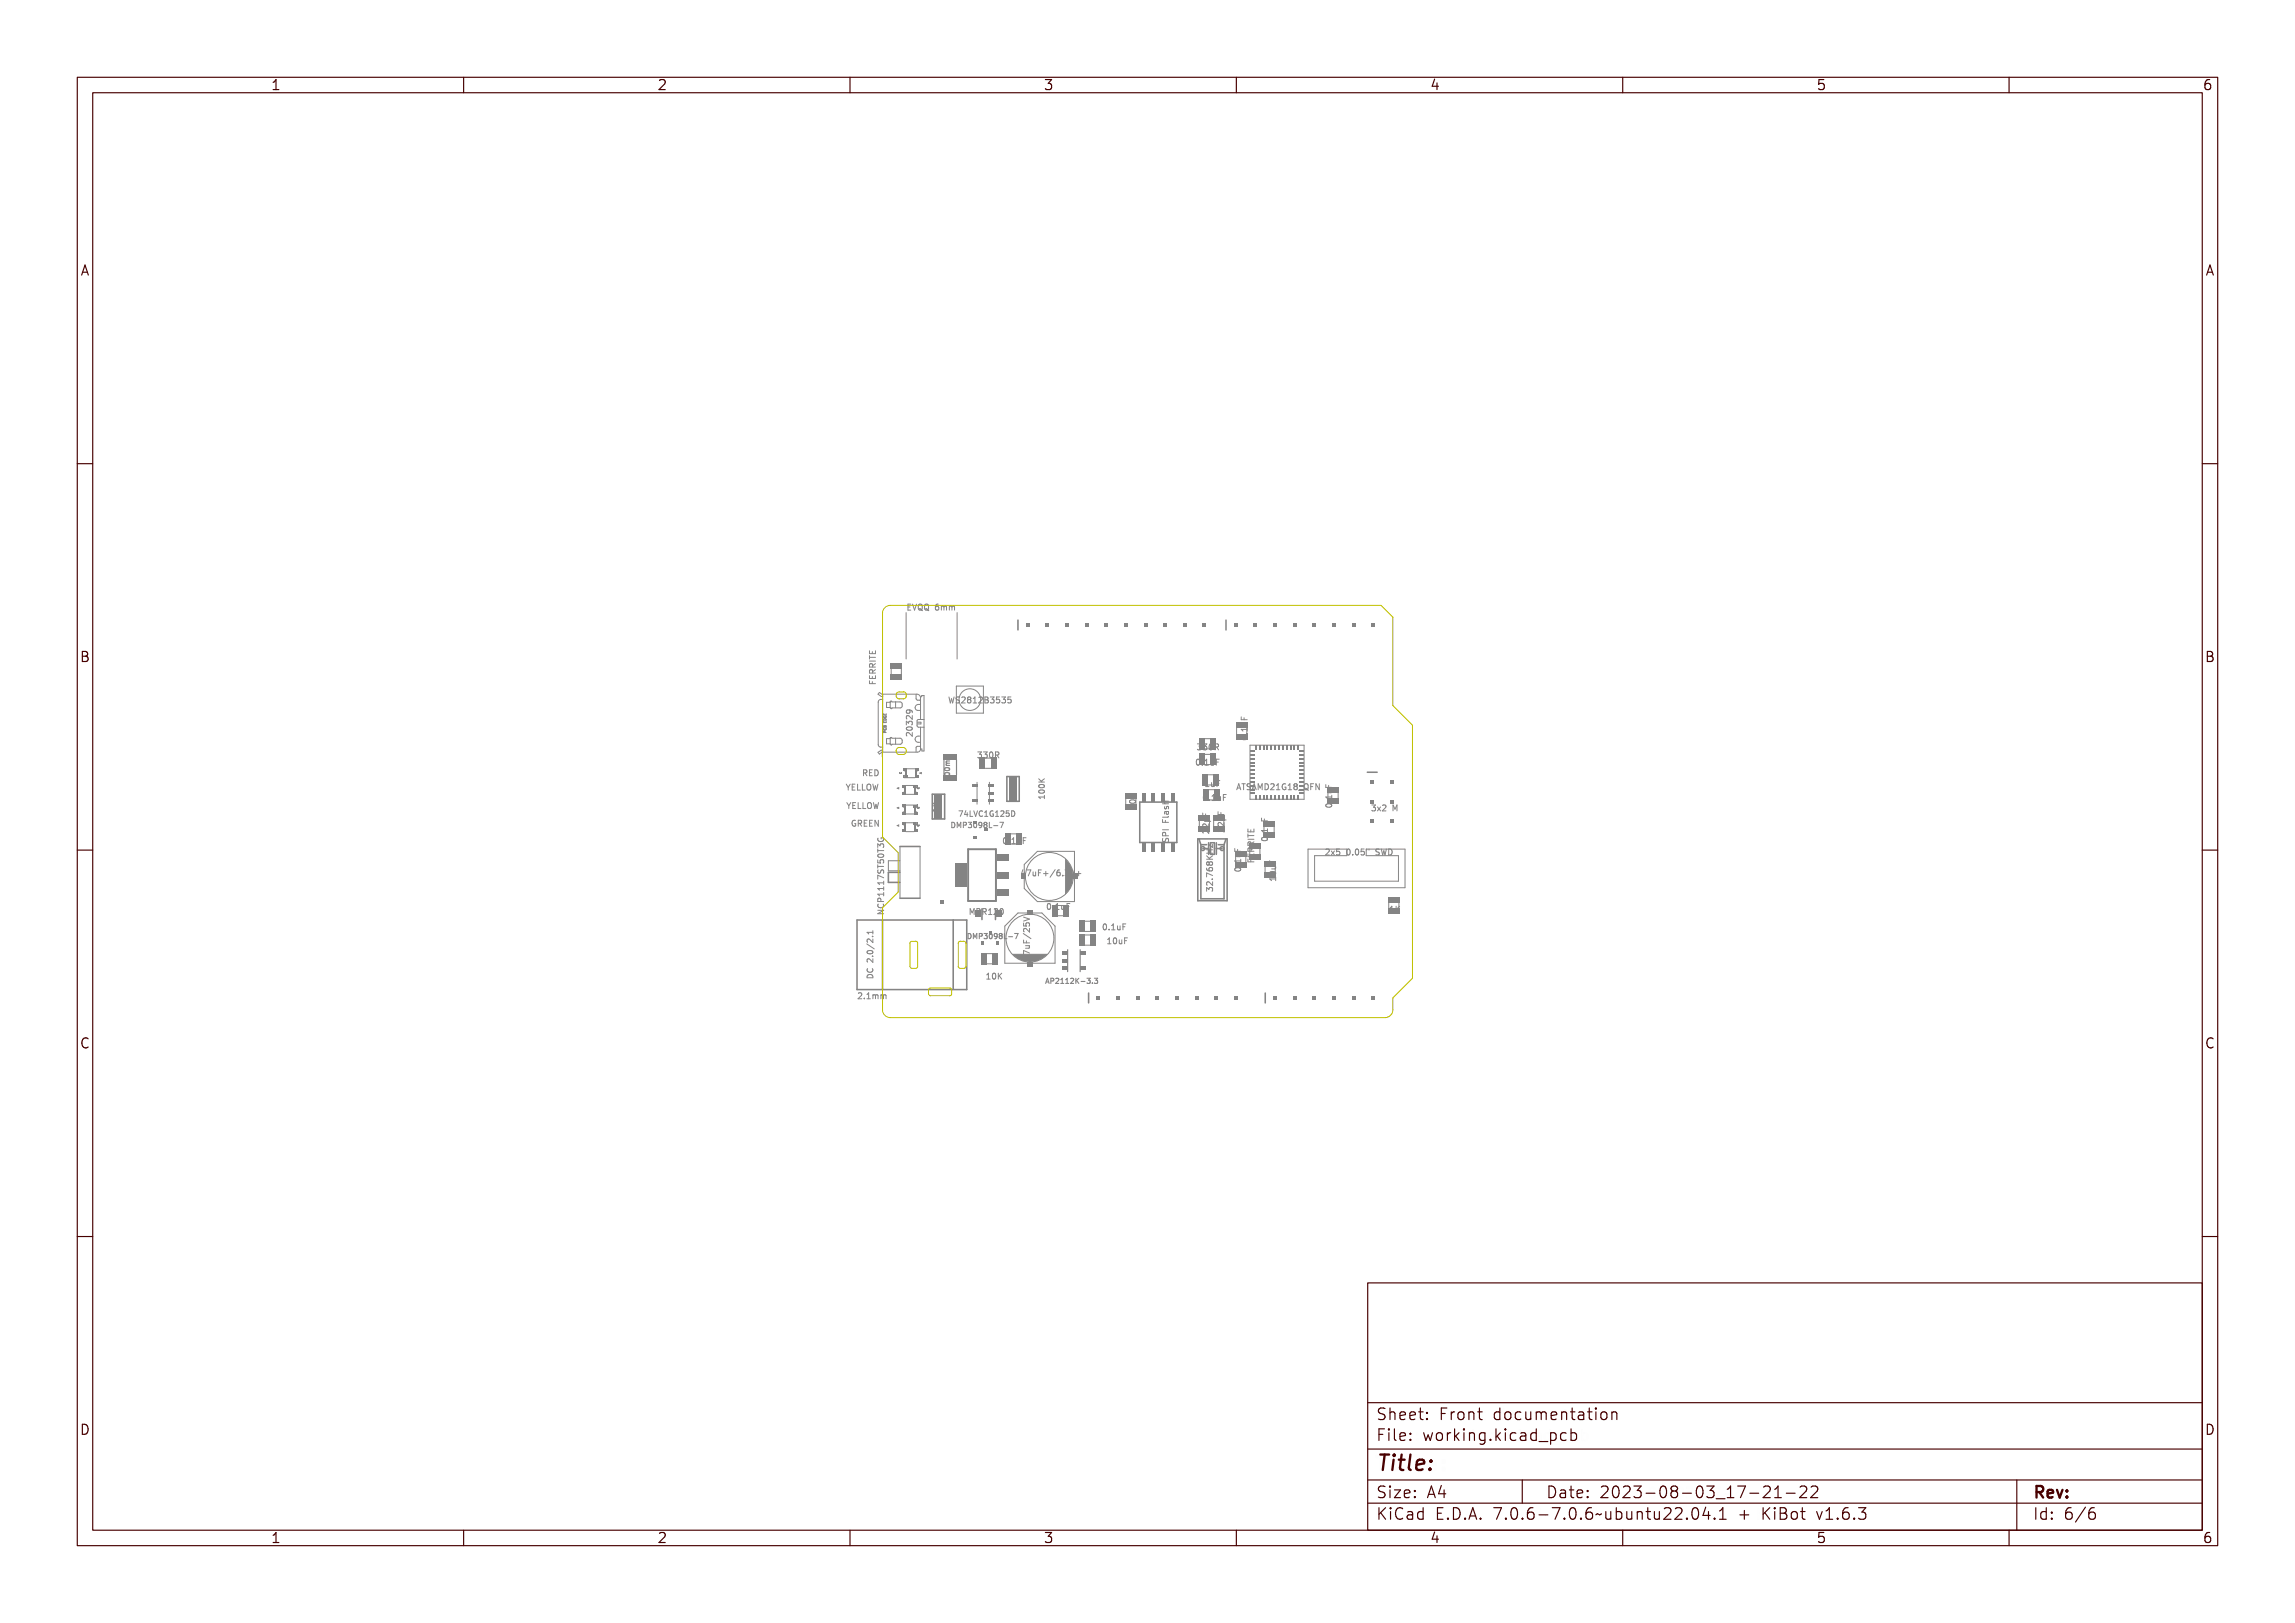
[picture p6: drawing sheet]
<svg xmlns="http://www.w3.org/2000/svg" width="297mm" height="210mm" viewBox="0 0 297 210" stroke-linecap="round" stroke-linejoin="round" font-family="sans-serif">
<defs><g id="words">
<text font-size="2.7" fill="#480000" x="178" y="190.3">Title:</text>
<g font-size="2" fill="#480000">
<text x="178" y="183.7">Sheet: Front documentation</text>
<text x="178" y="186.5">File: working.kicad_pcb</text>
<text x="178" y="193.9">Size: A4</text>
<text x="178" y="196.6">KiCad E.D.A. 7.0.6-7.0.6~ubuntu22.04.1 + KiBot v1.6.3</text>
<text x="200" y="193.9">Date: 2023-08-03_17-21-22</text>
<text x="263" y="196.6">Id: 6/6</text>
<text x="263" y="193.9">Rev:</text>
</g>
<g font-size="1.7" fill="#480000">
<text x="35" y="11.7">1</text>
<text x="85" y="11.7">2</text>
<text x="135" y="11.7">3</text>
<text x="185" y="11.7">4</text>
<text x="235" y="11.7">5</text>
<text x="285" y="11.7">6</text>
<text x="10.5" y="35.7">A</text>
<text x="285.5" y="35.7">A</text>
<text x="10.5" y="85.6">B</text>
<text x="285.5" y="85.6">B</text>
<text x="10.5" y="135.7">C</text>
<text x="285.5" y="135.7">C</text>
<text x="10.5" y="185.6">D</text>
<text x="285.5" y="185.6">D</text>
<text x="35" y="199.7">1</text>
<text x="85" y="199.7">2</text>
<text x="135" y="199.7">3</text>
<text x="185" y="199.7">4</text>
<text x="235" y="199.7">5</text>
<text x="285" y="199.7">6</text>
</g>
<g font-size="1" fill="#848484">
<text x="118.8" y="79">EVQQ 6mm</text>
<text x="113.3" y="88.4" transform="rotate(-90 113.3 88.4)">FERRITE</text>
<text x="122.7" y="91">WS2812B3535</text>
<text x="161.4" y="95.9" transform="rotate(-90 161.4 95.9)">0.1uF</text>
<text x="112" y="100.4">RED</text>
<text x="126.4" y="98.1">330R</text>
<text x="154.6" y="99">0.1uF</text>
<text x="154.8" y="97.1">330R</text>
<text x="155.8" y="101.8">1uF</text>
<text x="110.1" y="102.3">YELLOW</text>
<text x="110.1" y="104.7">YELLOW</text>
<text x="110.8" y="106.9">GREEN</text>
<text x="123.9" y="105.7">74LVC1G125D</text>
<text x="155.6" y="103.6">0.1uF</text>
<text x="160" y="102.2">ATSAMD21G18_QFN</text>
<text x="177.9" y="105">3x2 M</text>
<text x="129.7" y="109.2">0.1uF</text>
<text x="133.3" y="113.4">47uF+/6.3V+</text>
<text x="151.3" y="109.1" transform="rotate(-90 151.3 109.1)">SPI Flash</text>
<text x="172.2" y="110.7">2x5 0.05&quot; SWD</text>
<text x="126.3" y="118.4">MBR120</text>
<text x="135.5" y="117.7">0.1uF</text>
<text x="180" y="118.1">1K</text>
<text x="142.6" y="120.3">0.1uF</text>
<text x="143.2" y="122.2">10uF</text>
<text x="110.9" y="129.3">2.1mm</text>
<text x="127.5" y="126.7">10K</text>
</g>
<g font-size=".9" fill="#848484">
<text x="124.4" y="107.1">DMP3098L-7</text>
<text x="126.5" y="121.5">DMP3098L-7</text>
<text x="135.2" y="127.3">AP2112K-3.3</text>
</g>
</g></defs>
<g fill="none" stroke="#848484" stroke-width=".13">
<path d="M117.5 78.5h.3M117.9 78.2h-.4v.7h.4M118.1 78.2l.3 .7 .2-.7M118.9 78.2h.4v.1h-.3v.2h.3v.1h-.3v.3h.3v.1h-.4zM119.4 78.2h.1l.2 .7 .2-.7h.1l-.3 .8h-.1zM120.1 78.3a.23 .23 0 0 1 .3-.1 .23 .23 0 0 1 .1 .2l.1 .3-.2 .3 .1 .1h-.1l-.1-.1a.45 .45 0 0 1-.2-.7zM120.2 78.3a.31 .31 0 0 1 .3 .3 .31 .31 0 0 1-.3 .3v-.3zM120.7 78.3a.23 .23 0 0 1 .3-.1 .23 .23 0 0 1 .2 .2v.3l-.2 .3 .1 .1-.2-.1a.45 .45 0 0 1-.2-.7zM120.9 78.3a.31 .31 0 0 1 .2 .3 .31 .31 0 0 1-.2 .3l-.1-.3zM122 78.3l.2-.1h.2v.1a.22 .22 0 0 0-.3 0 .22 .22 0 0 0-.1 .3 .25 .25 0 0 1 .4 0 .25 .25 0 0 1-.1 .4 .25 .25 0 0 1-.4-.2zM122.5 78.4l.5 .1 .1 .5h-.1l-.1-.5-.1 .5-.1-.5-.1 .5h-.1zM123.2 78.4h.4l.1 .6h-.1l-.1-.5v.5h-.1l-.1-.5v.5h-.1z"/>
<path d="M112.1 99.7h.2a.2 .2 0 0 1 .2 .1 .2 .2 0 0 1-.1 .3l.2 .3h-.1l-.2-.3h-.1v.3h-.1zM112.2 99.7h.1a.14 .14 0 0 1 .1 .2 .14 .14 0 0 1-.1 .1h-.1zM112.6 87.8h.1v.4h.2v-.3h.1v.3h.3v.1h-.7zM112.6 87.2h.1v.4h.2v-.4h.1v.4h.2v-.4h.1v.5h-.7zM112.6 85.4h.1v.1h.5v-.1h.1v.4h-.1v-.2h-.5v.2h-.1zM112.6 84.7h.1v.2h.6v.1h-.6v.3h-.1zM112.6 84.1h.1v.4h.2v-.4h.1v.4h.2v-.4h.1v.5h-.7zM112.6 86.7l.3-.1 .1 .2 .3-.3v.1l-.3 .3v.1h.3v.1h-.7zM112.6 86.1l.3-.1 .1 .1 .3-.2v.1l-.3 .3v.1h.3v.1h-.7zM112.7 86.8h.2v.2h-.2zM112.7 86.1h.2v.3h-.2zM112.7 99.7h.4h-.3v.3h.3v.1h-.3v.2h.3v.1h-.4z"/>
<path d="M113.3 99.7a.39 .39 0 0 1 .5 .3 .39 .39 0 0 1-.5 .4zM113.4 99.7a.29 .29 0 0 1 .3 .3 .29 .29 0 0 1-.3 .3zM114.3 92.3v.2h.4v-.2M114.3 93.3v.2h.4v-.2M114.4 92.7a.16 .16 0 0 0 .1 .2 .16 .16 0 0 0 .2-.2M114.4 93.1v-.1a.18 .18 0 0 1 .2 0 .18 .18 0 0 1 .1 .2h-.4zM114.4 94l-.1 .1h.4v-.2l-.2 .1M114.4 93.3v.2h.1v-.2v.2h.2v-.2v.2h-.3zM114.4 92.5v.2h.1v-.2v.2h.2v-.2v.2h-.3zM114.4 94.2a.16 .16 0 0 0 .1 .3 .18 .18 0 0 0 .2-.3M114.4 93.9l.1 .1M114.4 93.9v.1"/>
<path d="M114.4 94.2a.12 .12 0 0 0 .1 .1 .12 .12 0 0 0 .1-.1 .15 .15 0 0 1-.1 .2 .15 .15 0 0 1-.1-.2zM114.4 92.8a.12 .12 0 0 0 .1 .2 .14 .14 0 0 0 .2-.2l-.2 .1v-.1h.2a.16 .16 0 0 1-.2 .2 .16 .16 0 0 1-.1-.2zM114.4 94.4h.1l.1 .2h.1h-.3zM114.4 93.9h.2l.1 .2h-.3zM114.4 93.1h.3v.2h-.3zM114.4 93.9l.1 .1h-.1zM114.4 94.5l.1 .1h-.1zM114.4 93.1h.2l.1 .1h-.3zM114.5 92.4v.1M114.5 93.4v.1M114.5 94v.1M114.5 94.8v-.2h-.1l-.1 .2h.4"/>
<path d="M114.6 93.9l.1 .1h-.2zM114.7 92.7h-.2M114.7 92.7h.1M116.4 100h.1M116.5 99.9l-.1 .1M116.5 100l.1 .1 .1-.1a.11 .11 0 0 1-.1 .1 .11 .11 0 0 1-.1-.1zM116.6 99.9l.1 .1M116.7 100h.1M117.3 93.8v-.5l.3 .3 .1-.2h.3l.1 .1-.1 .3M117.3 94.2a.45 .45 0 0 1 .8 .1 .44 .44 0 0 1-.8-.1zM117.4 93.1l.2-.1 .1 .1a.23 .23 0 0 1 .4 0 .23 .23 0 0 1-.1 .4 .18 .18 0 0 0 0-.3 .18 .18 0 0 0-.3 0v.1h-.1a.15 .15 0 0 0-.2-.2 .15 .15 0 0 0 0 .3zM117.4 94.3a.48 .48 0 0 1 .6 .3v-.4h.1v.5l-.4-.3a.18 .18 0 0 0-.3 0 .18 .18 0 0 0 .1 .3l-.2-.1z"/>
<path d="M117.4 92.5a.48 .48 0 0 1 .6 .2v-.3h.1v.4l-.4-.2a.18 .18 0 0 0-.3-.1 .18 .18 0 0 0 .1 .3l-.2-.1zM117.4 91.8h.1a.35 .35 0 0 1 .5 0 .35 .35 0 0 1 .1 .4h-.1a.22 .22 0 0 0 0-.3 .22 .22 0 0 0-.3-.1 .24 .24 0 0 1 0 .4 .24 .24 0 0 1-.3 0 .24 .24 0 0 1 0-.4zM117.4 93.8a.34 .34 0 0 1 .6 .1 .34 .34 0 0 1-.6-.1zM117.4 93.7l.3-.1a.3 .3 0 0 1 .4 .2 .43 .43 0 0 1-.4 .3 .43 .43 0 0 1-.4-.3zM117.6 91.9l.2 .1-.1 .2-.3 .1-.1-.3 .1-.1h.5l.1 .1 .1 .2M118.1 94.8v.5l-.6-.5-.2 .1 .1 .3M118.1 92.6v.5l-.6-.5-.2 .1 .1 .3M119.2 100v.1M119.3 100h-.3l.3 .1M122.7 90.2h.1v.6l.1-.4h.1l.1 .4 .1-.6h.1l-.1 .8h-.1l-.1-.5-.1 .5h-.1zM123.4 90.3l.3-.1 .1 .1a.15 .15 0 0 0-.3 0 .14 .14 0 0 0 .1 .2 .24 .24 0 0 1 .2 .3 .24 .24 0 0 1-.1 .2 .24 .24 0 0 1-.3-.1 .18 .18 0 0 0 .2 0 .18 .18 0 0 0 .1-.2 .24 .24 0 0 1-.3-.1 .24 .24 0 0 1 0-.3zM124 90.3a.27 .27 0 0 1 .4 0 .27 .27 0 0 1-.1 .4l-.2 .2h.3v.1h-.4l.3-.4a.19 .19 0 0 0 0-.3 .19 .19 0 0 0-.3 .1z"/>
<path d="M124.7 90.3a.21 .21 0 0 1 .3 0 .21 .21 0 0 1-.1 .3 .22 .22 0 0 1 .1 .3 .22 .22 0 0 1-.3 0 .22 .22 0 0 1 .1-.3l-.2-.1zM125.3 90.3l.3-.1v.7h.1v.1h-.4v-.1h.2v-.6l-.2 .1zM125.9 90.3a.27 .27 0 0 1 .4 0 .27 .27 0 0 1-.2 .4l-.1 .2h.3v.1h-.4l.2-.4a.18 .18 0 0 0 .1-.3 .18 .18 0 0 0-.3 .1zM126.5 90.2h.2a.18 .18 0 0 1 .3 .2 .18 .18 0 0 1-.2 .2 .21 .21 0 0 1 .2 .2 .21 .21 0 0 1-.3 .2h-.2zM126.5 97.4a.23 .23 0 0 1 .3 0 .23 .23 0 0 1 0 .3 .23 .23 0 0 1 0 .4 .23 .23 0 0 1-.3-.1 .18 .18 0 0 0 .2 .1 .18 .18 0 0 0 .1-.2 .18 .18 0 0 0-.2-.2 .15 .15 0 0 0 .2-.1 .15 .15 0 0 0 0-.2 .15 .15 0 0 0-.3 0zM126.6 90.6h.1a.14 .14 0 0 1 .2 .2 .14 .14 0 0 1-.2 .1h-.1zM126.6 90.3h.1a.12 .12 0 0 1 .2 .1 .12 .12 0 0 1-.2 .1h-.1zM127.1 97.4a.23 .23 0 0 1 .4 0 .23 .23 0 0 1-.1 .3 .23 .23 0 0 1 .1 .4 .23 .23 0 0 1-.4-.1 .18 .18 0 0 0 .2 .1 .18 .18 0 0 0 .1-.2 .18 .18 0 0 0-.2-.2 .15 .15 0 0 0 .2-.1 .15 .15 0 0 0 0-.2 .15 .15 0 0 0-.2 0zM127.1 90.3a.23 .23 0 0 1 .4-.1 .23 .23 0 0 1-.1 .4 .23 .23 0 0 1 .1 .4 .23 .23 0 0 1-.4-.1 .18 .18 0 0 0 .2 .1 .18 .18 0 0 0 .1-.2 .18 .18 0 0 0-.2-.2v-.1a.15 .15 0 0 0 .2 0 .15 .15 0 0 0 0-.2 .15 .15 0 0 0-.2 0zM127.8 90.2h.3v.1h-.2v.2a.28 .28 0 0 1 .3 .3 .28 .28 0 0 1-.5 .2v-.1a.2 .2 0 0 0 .3 0 .2 .2 0 0 0 0-.3 .2 .2 0 0 0-.2 0zM127.8 97.4a.22 .22 0 0 1 .3 0l.1 .3a.31 .31 0 0 1-.2 .4 .45 .45 0 0 1-.2-.7zM127.9 97.4a.31 .31 0 0 1 .2 .3 .31 .31 0 0 1-.2 .3l-.1-.3z"/>
<path d="M128.3 97.3h.3a.21 .21 0 0 1 .2 .2 .21 .21 0 0 1-.1 .2l.2 .4h-.1l-.3-.3h-.1v.3h-.1zM128.4 90.3a.23 .23 0 0 1 .3-.1 .23 .23 0 0 1 0 .4 .23 .23 0 0 1 0 .4 .23 .23 0 0 1-.4-.1 .18 .18 0 0 0 .3 .1 .18 .18 0 0 0 .1-.2 .18 .18 0 0 0-.2-.2v-.1a.15 .15 0 0 0 .2 0 .15 .15 0 0 0-.1-.2 .15 .15 0 0 0-.2 0zM128.4 97.4h.2a.14 .14 0 0 1 .1 .2 .14 .14 0 0 1-.1 .1h-.2zM129 90.2h.4v.1h-.3v.2a.28 .28 0 0 1 .3 .3 .28 .28 0 0 1-.4 .2v-.1a.2 .2 0 0 0 .3 0 .2 .2 0 0 0 0-.3 .2 .2 0 0 0-.3 0zM129 97.7l.3 .4M129.2 97.4v.2M129.6 90.2h.5l-.2 .3 .2 .1v.2l-.1 .2h-.2M130.8 90.2h-.3l-.1 .4 .4-.1v.4l-.1 .1-.3-.1M154.8 98.4a.22 .22 0 0 1 .3 0l.1 .3a.31 .31 0 0 1-.2 .4 .45 .45 0 0 1-.2-.7zM154.9 98.4a.31 .31 0 0 1 .2 .3 .31 .31 0 0 1-.2 .3l-.1-.3zM154.9 96.3a.23 .23 0 0 1 .4 0 .23 .23 0 0 1-.1 .4 .23 .23 0 0 1 .1 .3 .23 .23 0 0 1-.4-.1 .18 .18 0 0 0 .2 .1 .18 .18 0 0 0 .1-.2 .18 .18 0 0 0-.2-.1v-.1a.15 .15 0 0 0 .2 0 .15 .15 0 0 0 0-.2 .15 .15 0 0 0-.2 0zM155.5 98.9h.1v.1h-.1z"/>
<path d="M155.5 96.3a.23 .23 0 0 1 .4 0 .23 .23 0 0 1-.1 .4 .23 .23 0 0 1 .1 .3 .23 .23 0 0 1-.4-.1 .18 .18 0 0 0 .2 .1 .18 .18 0 0 0 .2-.2 .18 .18 0 0 0-.3-.1v-.1a.15 .15 0 0 0 .2 0 .15 .15 0 0 0 0-.2 .15 .15 0 0 0-.2 0zM156 98.3h.3v.7h.1h-.4h.2v-.6h-.2zM156.2 96.4a.22 .22 0 0 1 .4 0v.3a.31 .31 0 0 1-.2 .4 .45 .45 0 0 1-.2-.7zM156.3 96.4a.31 .31 0 0 1 .2 .3 .31 .31 0 0 1-.2 .3l-.1-.3zM156.6 98.5h.1v.4l.1 .1 .1-.1 .1-.4v.5a.18 .18 0 0 1-.3 0 .18 .18 0 0 1-.1-.2zM156.8 96.3h.2a.21 .21 0 0 1 .2 .2 .21 .21 0 0 1-.1 .2l.2 .4h-.1l-.2-.4h-.1v.4h-.1zM156.9 96.4h.1a.14 .14 0 0 1 .1 .1 .14 .14 0 0 1-.1 .2h-.1zM157.3 98.3h.4v.1h-.3v.2h.3v.1h-.3v.3h-.1zM157.4 96.7l.3 .3M157.7 96.3v.3M160.7 94.2h.6v-.1h.1v.4h-.1v-.2h-.5v.2h-.1zM160.7 92.8h.1v.4h.2v-.3h.1v.3h.3v.1h-.7z"/>
<path d="M160.8 95.4l.3-.1a.31 .31 0 0 1 .4 .3 .44 .44 0 0 1-.4 .2 .44 .44 0 0 1-.4-.2zM160.8 95.5a.34 .34 0 0 1 .6 .1 .34 .34 0 0 1-.6-.1zM160.9 93.5h.5v.1a.18 .18 0 0 1 0 .2 .18 .18 0 0 1-.2 .1h-.3v-.1h.4v-.2h-.4zM161.3 94.9h.1v.1h-.1zM109.5 101.5l.3 .4M109.6 103.9l.2 .4M110.1 101.5h.1l.2 .3 .1-.3h.2l-.3 .4v.4h-.1v-.4zM110.1 103.9h.2l.1 .3 .2-.3h.1l-.2 .4v.4h-.1v-.4zM110.5 106.1a.41 .41 0 0 0-.2 .4 .41 .41 0 0 0 .2 .4M110.8 101.5h.4v.1h-.3v.2h.3v.1h-.3v.3h.3v.1h-.4zM110.8 103.9h.5v.1h-.4v.2h.4v.1h-.4v.3h.4v.1h-.5zM110.9 106.3l.3-.1h.1v.1h-.1a.28 .28 0 0 0-.3 .3 .28 .28 0 0 0 .4 .2v-.2h-.2h.3v.3a.34 .34 0 0 1-.5 0 .34 .34 0 0 1 0-.5z"/>
<path d="M111.4 101.5h.1v.7h.4v.1h-.5zM111.5 103.9h.1v.7h.3v.1h-.4zM111.5 106.2h.2a.2 .2 0 0 1 .2 .1 .2 .2 0 0 1-.1 .3l.2 .3h-.1l-.2-.3h-.1v.3h-.1zM111.6 106.3h.1a.14 .14 0 0 1 .1 .1 .14 .14 0 0 1-.1 .1h-.1zM112 101.5h.1v.7h.4v.1h-.5zM112.1 103.9h.1v.7h.3v.1h-.4zM112.1 106.2h.5v.1h-.4v.2h.4v.1h-.4v.3h.4h-.5zM112.6 101.6a.23 .23 0 0 1 .3-.1 .23 .23 0 0 1 .2 .2v.4a.23 .23 0 0 1-.3 .2 .23 .23 0 0 1-.2-.2zM112.7 104a.23 .23 0 0 1 .3-.1 .23 .23 0 0 1 .1 .2v.3a.23 .23 0 0 1-.2 .3 .23 .23 0 0 1-.2-.3zM112.7 106.2h.5v.1h-.4v.2h.4v.1h-.4v.3h.4h-.5zM112.8 101.6a.3 .3 0 0 1 .2 .3 .3 .3 0 0 1-.2 .3l-.1-.3zM112.8 104a.3 .3 0 0 1 .3 .3 .3 .3 0 0 1-.3 .3v-.3z"/>
<path d="M113.1 101.5h.1l.1 .6 .1-.4h.1l.1 .4 .1-.6h.1l-.2 .8h-.1l-.1-.5-.1 .5h-.1zM113.2 103.9h.1l.1 .6 .1-.4h.1l.1 .4v-.6h.1l-.1 .8h-.1l-.1-.5-.1 .5h-.1zM113.3 106.2h.2l.2 .6v-.6h.1v.7h-.1l-.3-.6v.6h-.1zM113.6 117.8h.8l-.8 .4h.8M113.6 109.7v-.5l.3 .2 .1-.2h.3l.1 .1-.1 .4M113.6 111.3v.3l.4 .1-.1-.4h.4l.1 .1-.1 .3M113.6 109.8v.5M113.6 111.9v.4M113.6 112.1h.8M113.6 110.1h.8M113.6 108.5a.35 .35 0 0 0 .4 .4 .35 .35 0 0 0 .3-.5h-.3v.2M113.6 112.6v.2l.1 .2 .2-.1 .2-.3h.2v.4"/>
<path d="M113.6 117.9h.8v.1l-.6 .3h.6v.1h-.8v-.2l.7-.2h-.7zM113.6 116.2h.7v-.2h.1v.5h-.1v-.2h-.6l.1 .2h-.1zM113.6 115.6h.7v-.2h.1v.4h-.1v-.1h-.6l.1 .2h-.1zM113.6 115h.7v-.2h.1v.4h-.1v-.1h-.6l.1 .1h-.1zM113.6 114.2l.8 .3v.1l-.7-.3v.4h-.1zM113.6 112.9h.1v.3h.7v.1h-.7v.2h-.1zM113.6 112.4h.1v.3h.2a.27 .27 0 0 1 .4-.3 .27 .27 0 0 1 .1 .4h-.1a.2 .2 0 0 0 0-.3 .2 .2 0 0 0-.3 0 .2 .2 0 0 0 0 .3h-.4zM113.6 111.1h.1v.2h.7v.1h-.7v.2h-.1zM113.7 117a.34 .34 0 0 0 .3 .5 .34 .34 0 0 0 .3-.5M113.7 110.6a.37 .37 0 0 1 .4-.1 .37 .37 0 0 1 .2 .3 .45 .45 0 0 1-.7-.1zM113.7 117.3h.1l-.1 .1a.28 .28 0 0 0 .3 .3 .28 .28 0 0 0 .3-.4h.1a.34 .34 0 0 1-.1 .4 .34 .34 0 0 1-.4 0l-.2-.1zM113.7 113.6v.1a.15 .15 0 0 0 0 .2 .16 .16 0 0 0 .3-.1 .24 .24 0 0 1 .4-.2 .24 .24 0 0 1-.1 .4 .18 .18 0 0 0 0-.2 .18 .18 0 0 0-.2-.1 .25 .25 0 0 1-.3 .3 .25 .25 0 0 1-.1-.4z"/>
<path d="M113.7 110.6l.2-.1 .1 .2a.23 .23 0 0 1 .4-.1 .23 .23 0 0 1-.1 .4 .18 .18 0 0 0 0-.3 .18 .18 0 0 0-.3 0v.1a.16 .16 0 0 0-.3-.1 .15 .15 0 0 0 0 .2v.1zM113.7 109.9h.1l-.1 .1a.28 .28 0 0 0 .3 .3 .28 .28 0 0 0 .3-.3h-.2v.1h-.1v-.2h.3a.34 .34 0 0 1 0 .4 .34 .34 0 0 1-.4 .1l-.2-.2zM113.7 116.7h.3l.1 .3h.3v.1h-.8zM113.7 111.9a.34 .34 0 0 1 .6 .1 .34 .34 0 0 1-.6-.1zM113.7 111.8l.3-.1a.3 .3 0 0 1 .4 .3 .43 .43 0 0 1-.4 .2 .43 .43 0 0 1-.4-.2zM113.8 116.8h.2v.2h-.3zM114 116.7v-.4h-.3l-.1 .4h.8M114.4 114v.5M114.4 114.7v.5M114.4 115.5v.4M114.4 113.6l-.8-.4v.6M114.4 115.7h-.8l.2 .2"/>
<path d="M114.4 115h-.8l.2 .2M114.4 114.2h-.8l.2 .3M116.1 102l.3-.1v.2zM116.1 104.5h.3v.1zM116.1 106.8h.3v.1zM116.2 102h.1zM116.2 104.6l.1-.1zM116.2 106.8l.1 .1zM116.3 101.9v.2M116.3 104.5v.1M116.3 106.8v.1M116.3 101.9l-.2 .1 .2 .1"/>
<path d="M116.3 104.5h-.2l.2 .1M116.3 106.7l-.2 .1 .2 .1M116.4 100l.1 .1M116.5 100.1h.1M116.7 100l-.2 .1M118.7 104.5h.1M118.7 104.5l.2 .1M118.7 101.9v.1h.2M118.7 106.7v.2h.2M118.7 104.4v.1M118.7 101.9l.2 .2v-.2a.11 .11 0 0 1-.1 .2 .11 .11 0 0 1-.1-.2zM118.7 104.5l.2 .1v-.1a.11 .11 0 0 1-.1 .1 .11 .11 0 0 1-.1-.1z"/>
<path d="M118.7 106.8l.2 .1v-.1a.11 .11 0 0 1-.1 .1 .11 .11 0 0 1-.1-.1zM118.9 102h.1M118.9 104.6h.1M118.9 106.9h.1M118.9 101.9h.1M118.9 104.4v.1M118.9 106.7h.1M118.9 101.9v.1M118.9 106.7v.2M118.9 104.5h.1M118.9 104.5v.1M119.1 100h.2v.1z"/>
<path d="M119.1 100.1l.1-.1zM120.7 104.3h.7M120.7 103.8l.4 .5M120.7 104.5h.7v-.2h.1v.4h-.1v-.1h-.6l.1 .1h-.1zM120.7 103.7l.3 .2 .5-.2v.1l-.4 .2 .4 .1v.1h-.8v-.1h.4l-.4-.3zM121.4 104.6v.4M121.4 104.8h-.7l.2 .2M121.4 103.8l-.4 .4M123.2 106.4a.35 .35 0 0 1 .4 .3 .35 .35 0 0 1-.4 .4zM124 105h.4l-.2 .7h-.1l.2-.6h-.3zM124.3 106.4l-.2 .5-.2-.5v.7M124.5 106.5a.35 .35 0 0 1 .4 .3 .35 .35 0 0 1-.4 .3z"/>
<path d="M124.6 106.5a.26 .26 0 0 1 .2 .3 .26 .26 0 0 1-.2 .3zM124.8 105h.2v.4v.3h-.1v-.2h-.3zM124.9 105.1v.3h-.3zM125 106.5h.2l.1 .3 .1-.3h.1v.6h-.1v-.6l-.1 .4-.2-.4v.6h-.1zM125.2 105h.1v.6h.3v.1h-.4zM125.6 106.5h.2a.22 .22 0 0 1 .3 .2 .22 .22 0 0 1-.4 .2v.2h-.1zM125.7 105h.1l.2 .6 .1-.6h.1l-.2 .7h-.1zM125.7 106.5h.1a.14 .14 0 0 1 .2 .2 .13 .13 0 0 1-.2 .1h-.1zM126.1 117.6l-.3 .5-.2-.5v.7M126.2 106.5h.1a.19 .19 0 0 1 .2 0 .19 .19 0 0 1 0 .3 .21 .21 0 0 1 0 .3 .21 .21 0 0 1-.3-.1 .16 .16 0 0 0 .2 .1 .16 .16 0 0 0 .1-.2 .16 .16 0 0 0-.2-.1l.1-.1a.13 .13 0 0 0 .1-.2 .15 .15 0 0 0-.3 0zM126.4 117.6h.1l.1 .4 .1-.4h.2v.8h-.1v-.7l-.1 .4h-.1l-.1-.4v.7h-.1zM126.4 105.1l.2-.1 .1 .1a.25 .25 0 0 0-.3 .2 .25 .25 0 0 0 .3 .2v.1a.35 .35 0 0 1-.4-.1 .35 .35 0 0 1 .1-.4z"/>
<path d="M126.8 106.5h.1a.21 .21 0 0 1 .3 .1l-.1 .5h-.2l-.1-.2zM126.9 106.5a.28 .28 0 0 1 .2 .3 .28 .28 0 0 1-.2 .3l-.1-.3zM126.9 105h.3v.6h.1v.1h-.3v-.1h.1v-.5h-.2zM127 117.6h.2a.18 .18 0 0 1 .3 .1 .18 .18 0 0 1-.2 .3 .21 .21 0 0 1 .2 .2 .21 .21 0 0 1-.3 .2h-.2zM127.1 118h.1a.14 .14 0 0 1 .2 .1 .14 .14 0 0 1-.2 .2h-.1zM127.1 117.7h.1a.12 .12 0 0 1 .2 .1 .12 .12 0 0 1-.2 .1h-.1zM127.3 106.5h.1a.33 .33 0 0 1 .4 .3 .33 .33 0 0 1-.5 .3v-.1a.2 .2 0 0 0 .3 0 .2 .2 0 0 0 .1-.2 .22 .22 0 0 1-.4 0 .22 .22 0 0 1 0-.3zM127.5 105.1l.2-.1h.2v.1h-.1a.26 .26 0 0 0-.3 .2 .26 .26 0 0 0 .3 .3v-.2l-.1-.1h.2v.3a.32 .32 0 0 1-.4 0 .32 .32 0 0 1 0-.4zM127.6 117.6h.2a.2 .2 0 0 1 .3 .2 .2 .2 0 0 1-.2 .2l.3 .4h-.1l-.3-.3h-.1v.3h-.1zM127.7 117.7h.1a.14 .14 0 0 1 .2 .1 .14 .14 0 0 1-.2 .2h-.1zM127.9 106.5a.19 .19 0 0 1 .3 0 .19 .19 0 0 1 0 .3 .19 .19 0 0 1 0 .3 .19 .19 0 0 1-.3 0 .19 .19 0 0 1 .1-.3l-.1-.1zM128.1 105h.2v.6h.2v.1h-.4v-.1h.2v-.5h-.2z"/>
<path d="M128.3 117.7l.3-.1v.7h.1v.1h-.4v-.1h.2v-.6h-.2zM128.5 106.5v.6h.4h-.4zM128.6 105a.25 .25 0 0 1 .4 .1 .25 .25 0 0 1-.1 .3l-.2 .2h.4v.1h-.5l.3-.4a.17 .17 0 0 0 0-.2 .17 .17 0 0 0-.3 0zM128.9 117.7a.27 .27 0 0 1 .4 0 .27 .27 0 0 1-.2 .4l-.1 .2h.3v.1h-.4l.2-.4a.18 .18 0 0 0 0-.3 .18 .18 0 0 0-.2 .1zM129.1 106.8h.2v.1h-.2zM129.2 105h.4v.1h-.3v.1a.23 .23 0 0 1 .3 .1 .23 .23 0 0 1-.1 .3 .23 .23 0 0 1-.3 0 .19 .19 0 0 0 .3 0 .19 .19 0 0 0 0-.3 .19 .19 0 0 0-.3 0zM129.5 117.7a.22 .22 0 0 1 .3-.1 .22 .22 0 0 1 .1 .2v.2a.3 .3 0 0 1-.2 .4 .45 .45 0 0 1-.2-.7zM129.5 106.5h.5l-.3 .6h-.1l.3-.6h-.4zM129.6 117.7a.31 .31 0 0 1 .2 .3 .31 .31 0 0 1-.2 .3v-.3zM129.8 105a.36 .36 0 0 1 .4 .3 .36 .36 0 0 1-.4 .4zM129.8 108.5a.22 .22 0 0 1 .3-.1 .22 .22 0 0 1 .1 .3v.1a.3 .3 0 0 1-.2 .4 .45 .45 0 0 1-.2-.7zM129.9 105a.27 .27 0 0 1 .2 .3 .27 .27 0 0 1-.2 .3z"/>
<path d="M129.9 108.5a.31 .31 0 0 1 .2 .3 .31 .31 0 0 1-.2 .3v-.3zM130.2 104.9h.4M130.5 109h.2v.2h-.2zM130.5 105.2l.1 .1-.1 .3M130.9 104.9a.36 .36 0 0 1 .4 .4 .36 .36 0 0 1-.4 .3zM131 108.5l.3-.1v.7h.2v.1h-.5v-.1h.2v-.6l-.2 .1zM131.6 108.6h.1v.5h.1l.2-.1v-.4h.1v.6l-.1-.1a.18 .18 0 0 1-.3 .1 .18 .18 0 0 1-.1-.2zM132.3 108.4h.4v.1h-.3v.3h.3h-.3v.4h-.1zM132.4 112.5l-.2 .6h.5M132.5 119.4v.4h.3v-.3l.4-.1v.1v.3M132.5 118.7l.7 .2-.7 .3M132.5 119.3h.1v.3h.2a.27 .27 0 0 1 .3-.3 .27 .27 0 0 1 .1 .4h-.1a.2 .2 0 0 0 .1-.3 .2 .2 0 0 0-.3 0 .2 .2 0 0 0 0 .3h-.4z"/>
<path d="M132.5 118.6l.8 .2v.1l-.8 .3v-.1l.7-.2-.7-.2zM132.6 112.8v.5M132.6 120a.48 .48 0 0 1 .6 .2v-.3h.1v.4l-.4-.2a.18 .18 0 0 0-.3-.1 .18 .18 0 0 0 .1 .3l-.2-.1zM132.9 112.6h.5M133.7 112.6h.1v.5h.1l-.1 .3h-.1v-.2h-.3zM133.7 112.7v.4h-.3zM134 112.6h.5l-.3 .8h-.1l.3-.7h-.4zM134.4 101.2h.8M134.4 100.8l.4 .4M134.5 101.6a.36 .36 0 0 1 .4-.1 .36 .36 0 0 1 .2 .3 .36 .36 0 0 1-.4 .2 .36 .36 0 0 1-.2-.4zM134.5 102.3a.36 .36 0 0 1 .4-.1 .36 .36 0 0 1 .2 .3 .36 .36 0 0 1-.4 .2 .36 .36 0 0 1-.2-.4zM134.5 103.2h.6v-.2h.1v.4h-.1v-.2h-.5v.2h-.1z"/>
<path d="M134.5 101.2l.3 .2 .4-.2v.1l-.4 .2 .4 .1v.1h-.7v-.1h.3l-.3-.3zM134.6 102.5l.2-.1a.29 .29 0 0 1 .4 .2 .42 .42 0 0 1-.4 .3 .42 .42 0 0 1-.3-.3zM134.6 101.9l.2-.1a.29 .29 0 0 1 .4 .2 .42 .42 0 0 1-.4 .3 .42 .42 0 0 1-.3-.3zM134.6 102.6a.33 .33 0 0 1 .5 .1 .33 .33 0 0 1-.5-.1zM134.6 102a.33 .33 0 0 1 .5 .1 .33 .33 0 0 1-.5-.1zM134.6 112.8h.1v.4l.1 .1 .2-.1v-.4h.1v.6l-.1-.1a.18 .18 0 0 1-.2 .1 .18 .18 0 0 1-.2-.3zM135.2 102.9v.4M135.2 103.1h-.8l.2 .2M135.2 100.8l-.5 .3M135.3 112.6h.4v.1h-.3v.2h.3v.1h-.3v.4h-.1zM135.6 117a.22 .22 0 0 1 .3 0 .22 .22 0 0 1 .1 .2l.1 .1a.3 .3 0 0 1-.3 .4 .45 .45 0 0 1-.2-.7zM135.8 117a.31 .31 0 0 1 .2 .3 .31 .31 0 0 1-.2 .3l-.1-.3z"/>
<path d="M135.8 113h.2v-.2h.1v.2h.3v.1h-.3v.2h-.1v-.2h-.2zM136.4 117.6h.1v.1h-.1zM136.8 112.6h.1l-.4 .9h-.1zM136.9 117h.2v.6h.2v.1h-.4v-.1h.1v-.5h-.1zM137.2 112.7l.2-.1h.1v.1a.22 .22 0 0 0-.2 0 .22 .22 0 0 0-.1 .3 .25 .25 0 0 1 .4 0 .25 .25 0 0 1-.2 .4 .25 .25 0 0 1-.3-.2zM137.5 117.1l.1 .5h.1l.1-.1v-.4h.1v.6l-.1-.1a.18 .18 0 0 1-.2 .1 .18 .18 0 0 1-.1-.2zM137.9 113.2h.1v.2h-.1zM138.1 117h.4h-.3v.3h.3h-.3v.4h-.1zM138.3 112.6a.22 .22 0 0 1 .4 0 .22 .22 0 0 1-.1 .4 .23 .23 0 0 1 .1 .3 .23 .23 0 0 1-.4-.1 .18 .18 0 0 0 .3 .1 .18 .18 0 0 0 0-.3h-.2l.1-.1a.15 .15 0 0 0 .1-.2 .15 .15 0 0 0-.2 0zM138.9 112.6h.1l.2 .7 .1-.7h.2l-.3 .8h-.1zM139.5 113h.2v-.2h.1v.2h.3v.1h-.3v.2h-.1v-.2h-.2zM142.7 119.7a.22 .22 0 0 1 .3-.1 .22 .22 0 0 1 .1 .2v.2a.3 .3 0 0 1-.2 .4 .45 .45 0 0 1-.2-.7z"/>
<path d="M142.8 119.7a.31 .31 0 0 1 .2 .3 .31 .31 0 0 1-.2 .3v-.3zM143.9 119.6h.3v.7h.2h-.4h.1v-.6h-.2zM144.5 119.8h.1v.4l.1 .1 .2-.1v-.4h.1v.5h-.1a.18 .18 0 0 1-.3 .1 .18 .18 0 0 1-.1-.3zM145.2 119.6h.4v.1h-.3v.2h.3v.1h-.3v.3h-.1zM146.2 103.2h.8M146.2 102.7l.4 .5M146.2 103.6a.46 .46 0 0 1 .8 .2 .44 .44 0 0 1-.8-.1zM146.2 104.5h.7v-.2h.1v.4h-.1v-.1h-.6l.1 .1h-.1zM146.2 103l.3 .3 .5-.3v.1l-.4 .3h.4v.1h-.8v-.1h.4l-.4-.3zM146.3 103.7h.3a.31 .31 0 0 1 .4 .2 .44 .44 0 0 1-.4 .3 .44 .44 0 0 1-.4-.3zM146.3 103.9a.34 .34 0 0 1 .6 .1 .34 .34 0 0 1-.6-.1zM147 104.2v.5"/>
<path d="M147 104.5h-.8l.2 .2M147 102.7l-.5 .4M150.5 105.7l.6-.1 .2-.1-.1 .2h-.7v.2zM150.5 107.3h.1v.2h.6v-.2h.1v.4h-.1v-.1h-.6v.1h-.1zM150.5 106h.1v.4h.2v-.3h.1v.3h.4v.1h-.8zM150.5 108.6h.1a.15 .15 0 0 0 0 .3 .14 .14 0 0 0 .2-.1 .24 .24 0 0 1 .2-.3 .24 .24 0 0 1 .3 .2 .24 .24 0 0 1-.2 .3 .18 .18 0 0 0 .1-.2 .18 .18 0 0 0-.3-.1 .25 .25 0 0 1-.3 .3 .25 .25 0 0 1-.1-.4zM150.6 108l.2-.1 .1 .4h.4v.1h-.8zM150.6 108h.2l.1 .3h-.3zM150.7 104.2h.1v.3h.1a.21 .21 0 0 1 .1-.3 .21 .21 0 0 1 .3 .2 .21 .21 0 0 1-.2 .2h.1a.13 .13 0 0 0 0-.2 .13 .13 0 0 0-.2-.1v.1a.18 .18 0 0 1-.2 .2 .18 .18 0 0 1-.1-.3zM150.7 104.9l.6-.1-.1 .1a.2 .2 0 0 1 .1 .3 .2 .2 0 0 1-.3 .1 .2 .2 0 0 1-.1-.3v-.1a.18 .18 0 0 0-.2 .1 .18 .18 0 0 0 .1 .2h-.1zM150.7 103.6h.6v.1h-.5l-.1 .1 .2 .1h.4v.1h-.8v-.1h.3l-.1-.1zM155.7 105.2v.4h.7"/>
<path d="M155.7 102.9a.22 .22 0 0 1 .4 0v.3a.31 .31 0 0 1-.2 .4 .45 .45 0 0 1-.2-.7zM155.7 105.5h.1v.4h.2v-.3h.1v.3h.4v.1h-.8zM155.7 107.5a.48 .48 0 0 1 .7 .3v-.4h.1v.5l-.4-.3a.19 .19 0 0 0-.3 0 .19 .19 0 0 0 0 .3h-.1v-.2zM155.7 106.9a.48 .48 0 0 1 .7 .3v-.4h.1v.5l-.4-.3a.18 .18 0 0 0-.3 0 .18 .18 0 0 0 0 .3h-.1v-.2zM155.8 102.9a.31 .31 0 0 1 .2 .3 .31 .31 0 0 1-.2 .3l-.1-.3zM155.9 106.3h.8M155.9 106.3v-.2l.2-.2 .3 .1v.3M156 106.2a.27 .27 0 0 1 .3-.1 .27 .27 0 0 1 .1 .4h.3v.1h-.8zM156 101.1h.2v.6h.2v.1h-.4v-.1h.1v-.6l-.1 .1zM156 106.3h.4a.19 .19 0 0 1-.2 .2 .19 .19 0 0 1-.2-.2zM156 105.3v.3M156.1 112.3l.1 .2 .1 .2h.5l.1-.2v-.2h-.4l-.1 .2 .2 .2"/>
<path d="M156.1 115.3v-.5l.3 .3 .1-.2h.4v.1v.3M156.1 111.2h.8M156.1 110.7l.5 .5M156.1 110.4h.8M156.1 110h.8M156.2 112.3l.8 .3v.1l-.7-.3v.4h-.1zM156.2 110.4l.3 .3 .5-.3v.1l-.4 .2 .4 .1v.1h-.8v-.1h.3l-.3-.3zM156.2 109.8h.8v.1h-.4v.3h.4v.1h-.8v-.1h.3v-.3h-.3zM156.2 111.7h.1a.22 .22 0 0 0 0 .3 .22 .22 0 0 0 .3 .1 .25 .25 0 0 1 0-.4 .25 .25 0 0 1 .4 .1 .25 .25 0 0 1-.2 .4 .35 .35 0 0 1-.5 0 .35 .35 0 0 1-.1-.5zM156.2 111.1h.2l.2 .1a.22 .22 0 0 1 .3-.1 .22 .22 0 0 1 0 .4 .22 .22 0 0 1-.3-.1 .21 .21 0 0 1-.4 .1 .21 .21 0 0 1 0-.4zM156.2 114.3l.2-.1 .2 .1a.23 .23 0 0 1 .3 0 .23 .23 0 0 1-.1 .4 .18 .18 0 0 0 .1-.3 .18 .18 0 0 0-.2-.1 .18 .18 0 0 0-.1 .2h-.1a.15 .15 0 0 0 0-.2 .16 .16 0 0 0-.3 .1 .15 .15 0 0 0 .1 .2h-.1zM156.2 113.6a.48 .48 0 0 1 .7 .3v-.3h.1v.4l-.4-.2a.19 .19 0 0 0-.3-.1 .19 .19 0 0 0 0 .3l-.1-.1z"/>
<path d="M156.4 109.2l.5 .3v-.3h.1v.4l-.5-.3v.3h-.1zM156.4 107.3v.5l-.5-.5-.2 .2v.3M156.4 106.6v.5l-.5-.5-.2 .2v.3M156.4 103.5h.2v.1h-.2zM156.5 111.7l-.2-.2-.2 .2v.1l.2 .2 .2-.2M156.5 111.7l.1-.2h.3v.2v.1l-.1 .2-.2-.1-.1-.1M156.5 111.7v.1M156.5 110v.4M156.6 101.2h.1v.5h.1l.1-.1v-.4h.1v.6l-.1-.1a.18 .18 0 0 1-.2 .1 .18 .18 0 0 1-.1-.2zM156.8 113.1h.2v.1h-.2zM156.9 113.8h.1M156.9 113.3l-.8-.3v.5"/>
<path d="M156.9 114.1v.5l-.5-.5-.3 .1 .1 .3M156.9 109.3v.4l-.5-.4v.4M156.9 110.7l-.4 .4M156.9 102.9h.3v.6h.2v.1h-.5v-.1h.2v-.5h-.2zM157.2 101.1h.5h-.4v.3h.3v.1h-.3v.3h-.1zM157.5 103h.1v.5h.1l.2-.1v-.4h.1v.6l-.1-.1a.18 .18 0 0 1-.3 .1 .18 .18 0 0 1-.1-.2zM157.6 105v.4h.8M157.7 105.4h.1v.3h.2v-.3h.1v.3h.3v.1h-.7zM157.7 107.3a.48 .48 0 0 1 .7 .3v-.3v.4l-.3-.3a.18 .18 0 0 0-.3 0 .18 .18 0 0 0 0 .3h-.1v-.2zM157.7 106.7a.48 .48 0 0 1 .7 .3v-.4v.5l-.3-.3a.18 .18 0 0 0-.3 0 .18 .18 0 0 0 0 .3h-.1v-.2zM157.9 106.1h.8M157.9 106.1v-.2l.1-.2 .4 .1v.3"/>
<path d="M157.9 106a.27 .27 0 0 1 .4 0 .27 .27 0 0 1 .1 .3l.3 .1h-.8zM158 106.1l.4 .1a.19 .19 0 0 1-.3 .2 .19 .19 0 0 1-.1-.3zM158 105.1v.3M158.2 102.9h.4h-.3v.3h.3v.1h-.3v.3h-.1zM158.4 107.2v.4l-.5-.4-.3 .1 .1 .3M158.4 106.4v.5l-.5-.5-.3 .2 .1 .3M159.8 109.8v.4h.8M159.8 111.1h.7v-.1h.1v.4h-.1v-.2h-.6l.1 .2h-.1zM159.8 109.7h.1v.3h.3v-.3v.3h.4v.2h-.8zM159.9 112.4a.37 .37 0 0 1 .4-.2 .37 .37 0 0 1 .2 .4 .46 .46 0 0 1-.7-.1zM159.9 112.4a.34 .34 0 0 1 .6 .1 .34 .34 0 0 1-.6-.1zM159.9 112.2h.3a.3 .3 0 0 1 .4 .2 .43 .43 0 0 1-.4 .3 .43 .43 0 0 1-.4-.3z"/>
<path d="M160 110.4h.6h-.1a.18 .18 0 0 1 .1 .3 .18 .18 0 0 1-.2 .1h-.4v-.1h.5v-.2l-.5-.1zM160.1 110.5h.5M160.2 109.9v.3M160.2 101.5h.1l.3 .7h-.1l-.1-.2h-.3v.2h-.1zM160.3 101.6l.1 .3h-.2zM160.4 111.7h.2v.2h-.2zM160.5 112h.1M160.5 110.5v.3l-.4 .1M160.6 111.2v.4M160.6 111.4h-.8l.2 .2M160.6 101.5h.6v.1h-.3v.6h-.1v-.6h-.2zM161.3 101.5l.3-.1 .1 .1v.1a.16 .16 0 0 0-.3-.1 .16 .16 0 0 0 .1 .3 .24 .24 0 0 1 .3 .2 .24 .24 0 0 1-.2 .3 .24 .24 0 0 1-.3-.2 .18 .18 0 0 0 .2 .1 .18 .18 0 0 0 .1-.3 .24 .24 0 0 1-.3-.1 .24 .24 0 0 1 0-.3z"/>
<path d="M161.5 111.1v.4h.8M161.5 107.3v.3h.8v-.3M161.5 107.9v.4M161.5 110.5v.4h.8v-.4M161.5 108.6h.8M161.5 108.1h.8M161.5 110.9h.1v.3h.3v-.3v.3h.4v.1h-.8zM161.5 110.3h.1v.3h.3v-.3v.3h.3v-.3h.1v.4h-.8zM161.5 108.4h.1v.2h.6v-.2h.1v.5h-.1v-.2h-.6v.2h-.1zM161.5 107.7h.1v.3h.7v.1h-.7v.2h-.1zM161.5 107.2h.1v.3h.3v-.3v.3h.3v-.3h.1v.4h-.8zM161.6 109.7h.2l.1 .1 .4-.2v.1l-.3 .2v.1h.3v.1h-.8z"/>
<path d="M161.6 109.1h.2l.1 .1 .4-.2v.1l-.3 .2v.1h.3v.1h-.8zM161.7 109.8h.2v.2h-.3zM161.7 109.2h.2v.2h-.3zM161.9 107.4v.2M161.9 110.6v.3M161.9 111.3v.2M161.9 109.4v-.4h-.3l-.1 .4h.8M161.9 110.2v-.4l-.3-.1-.1 .5h.8M162.1 101.5h.1l.2 .7h-.1v-.2h-.3l-.1 .2h-.1zM162.1 101.6l.1 .3h-.2zM162.3 109.7l-.4 .3M162.3 108.9l-.4 .3"/>
<path d="M162.5 101.5h.1l.2 .3 .1-.3h.1v.7h-.1v-.6l-.1 .3h-.1l-.1-.3v.6h-.1zM163.1 101.5a.39 .39 0 0 1 .5 .3 .39 .39 0 0 1-.5 .4zM163.2 101.5a.3 .3 0 0 1 .3 .3 .3 .3 0 0 1-.3 .3zM163.3 105.9v.3h.7M163.3 107.2h.7v-.2h.1v.4h-.1v-.1h-.6v.1h-.1zM163.3 105.8h.1v.3h.2v-.3h.1v.3h.4v.1h-.8zM163.3 108.4a.37 .37 0 0 1 .5-.1 .37 .37 0 0 1 .2 .4 .46 .46 0 0 1-.7-.2zM163.4 108.4a.34 .34 0 0 1 .6 .1 .34 .34 0 0 1-.6-.1zM163.4 108.3l.3-.1a.3 .3 0 0 1 .4 .3 .43 .43 0 0 1-.4 .2 .43 .43 0 0 1-.4-.2zM163.5 106.4h.6l-.1 .1a.18 .18 0 0 1 .1 .2 .18 .18 0 0 1-.3 .1h-.3l.5-.1-.1-.1-.4-.1zM163.5 106.6h.5M163.6 106v.2"/>
<path d="M163.8 101.5a.27 .27 0 0 1 .4 .1 .27 .27 0 0 1-.2 .4l-.1 .1h.3v.1h-.4l.2-.4a.19 .19 0 0 0 .1-.2 .19 .19 0 0 0-.3 0zM163.9 107.8h.2v.1h-.2zM164 106.6v.3h-.5M164 108h.1M164 107.2v.5M164 107.5h-.7l.2 .2M164.3 111.4v.3h.8M164.3 112.9a.46 .46 0 0 1 .8 .1 .44 .44 0 0 1-.8 0zM164.4 113.7h.6v-.1h.1v.4h-.1v-.2h-.5v.2h-.1zM164.4 111.7h.1v.3h.2v-.3h.1v.3h.3v.1h-.7zM164.4 101.5h.3v.6h.2v.1h-.4v-.1h.1v-.5h-.2zM164.4 113l.3-.1a.31 .31 0 0 1 .4 .3 .44 .44 0 0 1-.4 .2 .44 .44 0 0 1-.4-.2z"/>
<path d="M164.4 113.1a.34 .34 0 0 1 .6 .1 .34 .34 0 0 1-.6-.1zM164.6 112.3h.5l-.1 .1a.18 .18 0 0 1 .1 .3 .18 .18 0 0 1-.2 .1h-.3v-.1h.4v-.2l-.4-.1zM164.6 112.1h.5M164.7 111.5v.2M165 112.1l.1 .3h-.5M165.1 101.6l.2-.2 .2 .1v.1h-.1a.29 .29 0 0 0-.3 .2 .29 .29 0 0 0 .3 .3v-.2h-.1v-.1h.2v.4a.34 .34 0 0 1-.5-.1 .34 .34 0 0 1 0-.4zM165.1 113.5v.5M165.1 113.7h-.8l.2 .3M165.7 101.5h.3v.6h.1v.1h-.4v-.1h.2v-.5h-.2zM166.3 101.5a.21 .21 0 0 1 .4 0 .21 .21 0 0 1-.1 .3 .22 .22 0 0 1 .1 .4 .22 .22 0 0 1-.4 0 .22 .22 0 0 1 .1-.4l-.1-.1zM166.8 102.4l.6 .1zM167.6 101.5a.23 .23 0 0 1 .2 0 .23 .23 0 0 1 .2 .2v.3l-.1 .2 .1 .1-.1 .1-.2-.2a.45 .45 0 0 1-.1-.7z"/>
<path d="M167.7 101.6a.31 .31 0 0 1 .2 .2 .31 .31 0 0 1-.2 .3l-.1-.3zM168.2 101.5h.4v.1h-.3v.2h.3v.1h-.3v.3h-.1zM168.7 101.5h.2l.2 .6v-.6h.1v.7h-.1l-.3-.6v.6h-.1zM169.6 101.8h.3M170 101.4h-.4v.8M170.7 101.4v.8l-.4-.8v.8M171.6 101.5v.4h.7M171.6 104.1a.38 .38 0 0 1 .4-.1 .38 .38 0 0 1 .3 .3 .46 .46 0 0 1-.7-.1zM171.6 102.8h.7v-.1h.1v.4h-.1v-.2h-.6l.1 .2h-.1zM171.6 101.4h.1v.4h.2v-.3h.1v.3h.4v.1h-.8zM171.7 104.1a.34 .34 0 0 1 .6 .1 .34 .34 0 0 1-.6-.1zM171.7 104l.3-.1a.3 .3 0 0 1 .4 .3 .43 .43 0 0 1-.4 .2 .43 .43 0 0 1-.4-.2z"/>
<path d="M171.8 102.1h.6l-.1 .1a.18 .18 0 0 1 .1 .2 .18 .18 0 0 1-.2 .1h-.4v-.1h.5v-.2h-.5zM171.8 102.3h.5M171.9 101.6v.3M172 109.9h-.4M172 110.2l-.5 .4h.5M172.2 103.5h.2v.1h-.2zM172.3 102.3v.2l-.5 .1M172.3 103.7h.1M172.3 109.9a.27 .27 0 0 1 .4 .1 .27 .27 0 0 1-.1 .4l-.2 .2h.4v.1h-.5l.3-.4a.19 .19 0 0 0 0-.3 .19 .19 0 0 0-.3 0zM172.3 103.1h-.7l.2 .2M172.3 102.9v.4M172.9 110.1l.3 .2 .1-.2h.1l-.2 .3 .2 .3h-.1l-.1-.3-.2 .3h-.1l.2-.3z"/>
<path d="M173.6 109.9h.4v.1h-.3v.2a.28 .28 0 0 1 .3 .3 .28 .28 0 0 1-.5 .1v-.1a.2 .2 0 0 0 .3 .1 .2 .2 0 0 0 .1-.3 .2 .2 0 0 0-.3 0zM174.9 110a.22 .22 0 0 1 .3 0l.1 .3a.31 .31 0 0 1-.3 .4 .45 .45 0 0 1-.1-.7zM175 110a.31 .31 0 0 1 .2 .3 .31 .31 0 0 1-.2 .3l-.1-.3zM175.6 110.5h.1v.2h-.1zM176.1 110a.22 .22 0 0 1 .4 0v.3a.31 .31 0 0 1-.2 .4 .45 .45 0 0 1-.2-.7zM176.2 110a.31 .31 0 0 1 .2 .3 .31 .31 0 0 1-.2 .3l-.1-.3zM176.7 109.9h.4v.1h-.3v.2a.28 .28 0 0 1 .3 .3 .28 .28 0 0 1-.4 .1v-.1a.2 .2 0 0 0 .2 .1 .2 .2 0 0 0 .1-.3 .2 .2 0 0 0-.3 0zM177.4 109.9h.1v.3h-.1zM177.5 104.2h.5M177.5 104.9h.1M177.6 109.9h.1v.3h-.1zM178 104.2a.22 .22 0 0 1 .4 0 .22 .22 0 0 1-.1 .4 .23 .23 0 0 1 .1 .3 .23 .23 0 0 1-.4-.1 .18 .18 0 0 0 .3 .1 .18 .18 0 0 0 0-.3h-.2l.1-.1a.15 .15 0 0 0 .1-.2 .15 .15 0 0 0-.2 0z"/>
<path d="M178.6 104.4h.1l.1 .2 .2-.2h.1l-.2 .3 .2 .3h-.1l-.2-.3-.1 .3h-.1l.2-.3zM178.6 110l.2-.1h.2l-.1 .1a.14 .14 0 0 0-.2 0 .14 .14 0 0 0 .1 .2 .24 .24 0 0 1 .2 .2 .24 .24 0 0 1-.2 .3 .24 .24 0 0 1-.3-.2 .18 .18 0 0 0 .3 .1 .18 .18 0 0 0 0-.2 .24 .24 0 0 1-.2-.2 .24 .24 0 0 1 0-.2zM179.1 109.9h.1l.1 .6v-.4h.1l.1 .4 .1-.6h.1l-.1 .8h-.1l-.1-.5-.1 .5h-.1zM179.2 104.2a.27 .27 0 0 1 .5 .1 .27 .27 0 0 1-.2 .4l-.2 .2h.4v.1h-.5l.3-.4a.18 .18 0 0 0 0-.3 .18 .18 0 0 0-.3 0zM179.8 109.9a.39 .39 0 0 1 .5 .4 .39 .39 0 0 1-.5 .4zM179.9 110a.3 .3 0 0 1 .3 .3 .3 .3 0 0 1-.3 .3zM180.4 104.2h.2l.1 .4 .1-.4h.2v.8h-.1v-.7l-.2 .4-.2-.4v.7h-.1zM111 128.6a.27 .27 0 0 1 .4 0 .27 .27 0 0 1-.1 .4l-.2 .2h.3v.1h-.4l.3-.4a.18 .18 0 0 0 0-.3 .18 .18 0 0 0-.3 0zM111.8 129.1h.1v.2h-.1zM112.2 122.1l.9 .7M112.2 122.1l.8 .4v.1l-.8-.4zM112.2 120.5h.6v-.2h.1v.4h-.1v-.1h-.5v.1h-.1z"/>
<path d="M112.2 125.1h.1a.26 .26 0 0 0 .3 .4 .26 .26 0 0 0 .2-.4h.1a.34 .34 0 0 1-.1 .4 .34 .34 0 0 1-.4 .1l-.2-.2zM112.2 124a.46 .46 0 0 1 .6 .3v-.4h.1v.5l-.3-.3a.18 .18 0 0 0-.3 0 .18 .18 0 0 0 0 .3l-.1-.1zM112.2 121.6a.46 .46 0 0 1 .6 .3v-.4h.1v.5l-.3-.3a.18 .18 0 0 0-.3 0 .18 .18 0 0 0 0 .3l-.1-.1zM112.2 126.2a.4 .4 0 0 1 .5-.1 .4 .4 0 0 1 .3 .4h-.8zM112.2 123.1a.36 .36 0 0 1 .5-.2 .36 .36 0 0 1 .2 .4 .37 .37 0 0 1-.4 .2 .37 .37 0 0 1-.3-.4zM112.3 128.6l.3-.1v.7h.1v.1h-.4v-.1h.2v-.6h-.2zM112.3 122.8l.3-.1a.29 .29 0 0 1 .3 .2 .42 .42 0 0 1-.3 .3 .42 .42 0 0 1-.4-.3zM112.3 125.3a.33 .33 0 0 0 .3 .5 .33 .33 0 0 0 .3-.5M112.3 122.9a.32 .32 0 0 1 .5 .1 .33 .33 0 0 1-.5-.1zM112.3 125.8l.1-.1a.37 .37 0 0 1 .4 .1 .37 .37 0 0 1 .1 .4h-.7zM112.3 125.9l.4-.1 .1 .3h-.5zM112.8 123.5h.1v.1h-.1z"/>
<path d="M112.8 121.1h.1v.1h-.1zM112.8 128.7h.5l.1 .6h-.1l-.1-.5-.1 .5h-.1v-.5l-.1 .5h-.1zM112.9 123.7h.1M112.9 121.2h.1M113 121.5v.5l-.6-.5-.2 .1 .1 .3M113 124.1v.4l-.6-.4-.2 .1 .1 .3M113 120.4v.5M113 120.6h-.8l.2 .3M113.5 128.7h.4l.1 .6h-.1l-.1-.5v.5h-.1l-.1-.5-.1 .5zM114.3 128.8l.1-.1 .2 .1 .1 .4M127.6 126h.3v.6h.2v.1h-.4v-.1h.1v-.5h-.2zM128.3 126.1a.22 .22 0 0 1 .2-.1 .22 .22 0 0 1 .2 .2v.1a.3 .3 0 0 1-.3 .4 .45 .45 0 0 1-.1-.6z"/>
<path d="M128.4 126.1a.31 .31 0 0 1 .2 .2 .31 .31 0 0 1-.2 .3l-.1-.3zM128.8 126h.1v.3l.3-.3h.2l-.3 .3 .3 .4h-.2l-.2-.4-.1 .4h-.1zM132.4 120.8l1 .7M132.5 121.6v.4h.7M132.5 123h.5l.1-.1v.1h.2v.1h-.2v.3h-.1l-.5-.3zM132.5 122.3l.8 .3v.1l-.7-.2v.3h-.1zM132.5 121.1h.1v.3h.2v-.3h.1v.3h.4v.1h-.8zM132.5 120.5l.9 .4v.1l-.9-.4zM132.6 123.1h.4v.3zM132.7 121.7h.6l-.1 .1a.18 .18 0 0 1 .1 .3 .18 .18 0 0 1-.3 .1h-.3v-.1h.5v-.2l-.5-.1zM132.7 123.8h.5M132.7 122.4h.5"/>
<path d="M132.8 121.7v.3M133 123.7v.5l-.6-.2M133.2 122.4v.3h-.5M133.2 120.1v.5l-.5-.5-.2 .2v.3M133.2 123.3l-.7-.3v.5M143.3 121.4h.3v.7h.1v.1h-.4v-.1h.2v-.6h-.2zM143.4 120.2h.2v.1h-.2zM143.9 121.5a.22 .22 0 0 1 .3-.1 .22 .22 0 0 1 .1 .2v.2a.3 .3 0 0 1-.2 .4 .45 .45 0 0 1-.2-.7zM144 121.5a.31 .31 0 0 1 .2 .3 .31 .31 0 0 1-.2 .3v-.3zM144.5 121.6h.1v.4l.1 .1 .1-.1v-.4h.1v.6l-.1-.1a.18 .18 0 0 1-.2 .1 .18 .18 0 0 1-.1-.3zM145.1 121.4h.5v.1h-.4v.2h.3v.1h-.3v.4h-.1z"/>
<circle cx="122.2" cy="78.7" r=".17"/>
<circle cx="117.6" cy="92" r=".17"/>
<circle cx="117.7" cy="93.8" r=".07"/>
<circle cx="124.9" cy="90.4" r=".13"/>
<circle cx="124.9" cy="90.8" r=".15"/>
<circle cx="128" cy="97.7" r=".07"/>
<circle cx="155" cy="98.7" r=".07"/>
<circle cx="156.4" cy="96.7" r=".07"/>
<circle cx="161.1" cy="95.6" r=".07"/>
<circle cx="114" cy="112" r=".07"/>
<circle cx="127" cy="106.8" r=".06"/>
<circle cx="127.5" cy="106.7" r=".15"/>
<circle cx="128.1" cy="106.6" r=".12"/>
<circle cx="128.1" cy="106.9" r=".13"/>
<circle cx="129.7" cy="118" r=".07"/>
<circle cx="130" cy="108.8" r=".07"/>
<circle cx="134.8" cy="102" r=".06"/>
<circle cx="134.8" cy="102.6" r=".06"/>
<circle cx="135.8" cy="117.3" r=".07"/>
<circle cx="137.3" cy="113.1" r=".16"/>
<circle cx="142.9" cy="120" r=".07"/>
<circle cx="146.6" cy="103.9" r=".07"/>
<circle cx="151.1" cy="105.1" r=".12"/>
<circle cx="155.9" cy="103.2" r=".07"/>
<circle cx="156.4" cy="111.3" r=".13"/>
<circle cx="156.7" cy="111.9" r=".17"/>
<circle cx="156.7" cy="111.3" r=".15"/>
<circle cx="160.2" cy="112.4" r=".07"/>
<circle cx="163.7" cy="108.5" r=".07"/>
<circle cx="164.7" cy="113.2" r=".07"/>
<circle cx="166.5" cy="101.7" r=".13"/>
<circle cx="166.5" cy="102" r=".15"/>
<circle cx="172" cy="104.2" r=".07"/>
<circle cx="175" cy="110.3" r=".07"/>
<circle cx="176.3" cy="110.3" r=".07"/>
<circle cx="112.6" cy="122.9" r=".06"/>
<circle cx="128.4" cy="126.4" r=".07"/>
<circle cx="144.1" cy="121.8" r=".07"/>
</g>
<g fill="none" stroke="#848484" stroke-width=".14">
<path d="M122.3 99.4a.33 .33 0 0 1 .3-.1 .33 .33 0 0 1 .3 .3 .33 .33 0 0 1-.4 .2 .33 .33 0 0 1-.2-.4zM122.3 99.9h.1v.3h.1a.22 .22 0 0 1 .1-.3 .22 .22 0 0 1 .3 .1 .22 .22 0 0 1-.1 .3 .17 .17 0 0 0 .1-.3 .17 .17 0 0 0-.3 0 .17 .17 0 0 0 0 .2h-.3zM122.3 97.9l.6-.2-.1 .1v.2l.1 .1v.1l-.6-.2zM122.4 99.4l.4-.1 .1 .1a.32 .32 0 0 1-.3 .3 .32 .32 0 0 1-.3-.3zM122.4 98.8h.4l.1 .1a.32 .32 0 0 1-.3 .3 .32 .32 0 0 1-.3-.3zM122.4 97.9l.3-.1v.2zM122.4 99.5a.3 .3 0 0 1 .5 .1 .3 .3 0 0 1-.5-.1zM122.4 98.9a.3 .3 0 0 1 .5 .1 .3 .3 0 0 1-.5-.1zM122.4 98.3l.5-.1v.1h-.4l.4 .1v.1h-.4l.4 .1v.1h-.5zM122.4 99h.5M122.5 98.8l-.1 .1 .1 .1M122.5 98.8h.4"/>
<path d="M122.7 97.9v.3M122.9 98.5h-.4l-.1 .2 .1 .1M122.9 97.8l-.7 .2 .7 .2M122.2 100.6v.4h.3v-.3l.3-.1v.4M122.3 100.1a.33 .33 0 0 1 .3-.2 .33 .33 0 0 1 .3 .4 .33 .33 0 0 1-.4 .1 .33 .33 0 0 1-.2-.3zM125.3 120.8a.34 .34 0 0 1 .4 .3 .34 .34 0 0 1-.4 .4zM126.4 120.8l-.2 .5-.2-.5v.7M126.6 120.8a.34 .34 0 0 1 .4 .4 .34 .34 0 0 1-.4 .3zM126.7 120.9a.26 .26 0 0 1 .2 .3 .26 .26 0 0 1-.2 .2zM127.1 120.8h.1l.1 .4 .1-.4h.2v.7h-.1v-.6l-.1 .4-.2-.4v.6h-.1zM127.7 120.8h.2a.21 .21 0 0 1 .2 .3 .21 .21 0 0 1-.3 .1v.3h-.1zM127.8 120.9h.1a.12 .12 0 0 1 .1 .1 .12 .12 0 0 1-.1 .2h-.1z"/>
<path d="M128.2 120.9l.1-.1a.19 .19 0 0 1 .2 .1 .19 .19 0 0 1 0 .2 .2 .2 0 0 1 0 .4 .2 .2 0 0 1-.3-.1h.1a.15 .15 0 0 0 .2 .1 .15 .15 0 0 0 0-.2 .15 .15 0 0 0-.2-.1v-.1a.13 .13 0 0 0 .2 0 .13 .13 0 0 0-.1-.2 .13 .13 0 0 0-.1 0zM128.8 120.9l.1-.1a.32 .32 0 0 1 .3 .4 .32 .32 0 0 1-.3 .3l-.1-.2zM128.9 120.9a.27 .27 0 0 1 .2 .3 .27 .27 0 0 1-.2 .2l-.1-.2zM129.3 120.9l.1-.1a.33 .33 0 0 1 .3 .4 .33 .33 0 0 1-.4 .3v-.1a.2 .2 0 0 0 .3 0 .2 .2 0 0 0 0-.2 .21 .21 0 0 1-.3 0 .21 .21 0 0 1 0-.3zM129.9 120.9a.18 .18 0 0 1 .3 0 .18 .18 0 0 1-.1 .2 .19 .19 0 0 1 .1 .3 .19 .19 0 0 1-.3 0 .19 .19 0 0 1 .1-.3l-.1-.1zM130.4 120.8h.1v.6h.3v.1h-.4zM131 121.2h.2v.1h-.2zM131.5 120.8h.4l-.3 .7h-.1l.3-.6h-.3zM135.4 126.6h.1l.2 .7h-.1v-.2h-.3v.2h-.1zM135.4 126.7l.1 .3h-.2zM135.8 126.6h.2a.21 .21 0 0 1 .2 .3 .21 .21 0 0 1-.3 .1v.3h-.1zM135.9 126.7h.1a.12 .12 0 0 1 .1 .1 .12 .12 0 0 1-.1 .1h-.1z"/>
<path d="M136.3 126.7a.24 .24 0 0 1 .4 0 .24 .24 0 0 1-.2 .4l-.1 .1h.3v.1h-.4l.2-.3a.16 .16 0 0 0 .1-.3 .16 .16 0 0 0-.3 .1zM136.9 126.7l.2-.1v.6h.2v.1h-.4v-.1h.1v-.5h-.1zM137.4 126.7l.3-.1v.6h.1v.1h-.4v-.1h.2v-.5h-.2zM137.9 126.7a.24 .24 0 0 1 .4 0 .24 .24 0 0 1-.1 .4l-.2 .1h.3v.1h-.4l.3-.3a.16 .16 0 0 0 0-.3 .16 .16 0 0 0-.3 .1zM138.5 126.6v.3l.4-.3-.2 .3 .2 .4h-.1l-.2-.3-.1 .3zM139.1 127h.2v.1h-.2zM139.6 126.6a.18 .18 0 0 1 .3 .1 .18 .18 0 0 1-.1 .2 .21 .21 0 0 1 .1 .4 .21 .21 0 0 1-.4-.1h.1a.15 .15 0 0 0 .2 0 .15 .15 0 0 0 0-.2 .15 .15 0 0 0-.2 0l.1-.1a.13 .13 0 0 0 .1-.2 .13 .13 0 0 0-.2 0zM140.2 127.2h.1v.1h-.1zM140.6 126.6h.1a.18 .18 0 0 1 .3 .1 .18 .18 0 0 1-.1 .2 .2 .2 0 0 1 0 .4 .2 .2 0 0 1-.3-.1h.1a.15 .15 0 0 0 .2 0 .15 .15 0 0 0 0-.2 .15 .15 0 0 0-.2 0l.1-.1a.13 .13 0 0 0 .1-.2 .13 .13 0 0 0-.2 0zM141.4 127.2v.1M141.6 126.6h.4l-.2 .2 .2 .1v.3l-.1 .1-.3-.1"/>
<circle cx="122.6" cy="99.5" r=".06"/>
<circle cx="122.6" cy="99" r=".06"/>
<circle cx="129" cy="121.2" r=".06"/>
<circle cx="129.5" cy="121.1" r=".15"/>
<circle cx="130" cy="121" r=".11"/>
<circle cx="130" cy="121.3" r=".13"/>
</g>
<path d="M125.3 109.9h3.6v6.7h-3.6z" fill="none" stroke="#848484" stroke-width=".25"/>
<g fill="#848484">
<path d="M129 115.1h1.5v.9h-1.5z" fill-rule="evenodd"/>
<path d="M123.6 111.7h1.6v3.1h-1.6z" fill-rule="evenodd"/>
<path d="M129 112.8h1.5v.9h-1.5z" fill-rule="evenodd"/>
<path d="M129 110.5h1.5v.9h-1.5z" fill-rule="evenodd"/>
</g>
<path d="M163.7 128.5v1.3" fill="none" stroke="#848484" stroke-width=".2"/>
<g fill="#848484">
<path d="M164.8 128.9h.5v.5h-.5z" fill-rule="evenodd"/>
<path d="M167.3 128.9h.5v.5h-.5z" fill-rule="evenodd"/>
<path d="M169.8 128.9h.5v.5h-.5z" fill-rule="evenodd"/>
<path d="M172.4 128.9h.5v.5h-.5z" fill-rule="evenodd"/>
<path d="M174.9 128.9h.5v.5h-.5z" fill-rule="evenodd"/>
<path d="M177.5 128.9h.5v.5h-.5z" fill-rule="evenodd"/>
<path d="M126 108.1h.5v.4h-.5z" fill-rule="evenodd"/>
<path d="M127.3 107.2h.6v.3h-.6z" fill-rule="evenodd"/>
<path d="M155.7 102.1h.7v1.5h-.7z" fill-rule="evenodd"/>
<path d="M157.1 102.1h.8v1.5h-.8z" fill-rule="evenodd"/>
</g>
<g fill="none" stroke="#848484" stroke-width=".13">
<path d="M123.8 88.8h3.5v3.5h-3.5zM132.6 111.9l1.7-1.7h4.8v6.5h-4.8l-1.7-1.7zM137.9 111.2v4.5"/>
<circle cx="125.5" cy="90.5" r="1.4"/>
<circle cx="135.8" cy="113.4" r="3.1"/>
</g>
<g fill="#848484">
<path d="M132.2 113.1h.6v.7h-.6z" fill-rule="evenodd"/>
<path d="M137.9 111.1a3.1 3.1 0 0 1 0 4.6z" fill-rule="evenodd"/>
</g>
<path d="M116.5 109.5h2.6M116.5 112.9h-1.5v1.3h1.5M116.5 116.2h2.6" fill="none" stroke="#848484" stroke-width=".2"/>
<g fill="none" stroke="#848484" stroke-width=".13">
<path d="M116.5 109.5v6.7M116.5 111.4h-1.5v1.3h1.5M116.8 101.9a.35 .35 0 0 1 .3 .3 .35 .35 0 0 1-.3 .4M117.2 102.8h1.1M117.3 101.6h1.4M118.7 101.9a.35 .35 0 0 0-.3 .3 .35 .35 0 0 0 .3 .4M119.1 109.5v6.7"/>
<circle cx="118.6" cy="101.8" r=".1"/>
</g>
<g fill="#848484">
<path d="M118.7 101.6h.1v.3h-.1z" fill-rule="evenodd"/>
<path d="M116.8 101.6h.5v.3h-.5z" fill-rule="evenodd"/>
<path d="M118.3 101.6h.2v.3h-.2z" fill-rule="evenodd"/>
<path d="M118.3 101.9h.2v.1h-.2z" fill-rule="evenodd"/>
<path d="M117 101.9h.3v.1h-.3z" fill-rule="evenodd"/>
<path d="M118.3 102h.1v.4h-.1z" fill-rule="evenodd"/>
<path d="M117.1 102h.2v.4h-.2z" fill-rule="evenodd"/>
<path d="M118.3 102.4h.2v.1h-.2z" fill-rule="evenodd"/>
<path d="M117 102.4h.3v.1h-.3z" fill-rule="evenodd"/>
<path d="M118.3 102.5h.5v.3h-.5z" fill-rule="evenodd"/>
<path d="M116.8 102.5h.5v.3h-.5z" fill-rule="evenodd"/>
</g>
<path d="M163.7 112.1v.8M165 112.1v.8" fill="none" stroke="#848484" stroke-width=".13"/>
<g fill="#848484">
<path d="M163.7 112.8h1.4v.8h-1.4z" fill-rule="evenodd"/>
<path d="M163.7 111.4h1.4v.7h-1.4z" fill-rule="evenodd"/>
</g>
<g fill="none" stroke="#848484" stroke-width=".13">
<path d="M130 119.8l1.7-1.7h3.1l1.7 1.7v4.8h-6.5zM131 123.5h4.5"/>
<circle cx="133.3" cy="121.4" r="3.1"/>
</g>
<g fill="#848484">
<path d="M132.9 124.4h.7v.6h-.7z" fill-rule="evenodd"/>
<path d="M132.9 117.7h.7v.6h-.7z" fill-rule="evenodd"/>
<path d="M131 123.5h4.6a3.1 3.1 0 0 1-4.6 0z" fill-rule="evenodd"/>
</g>
<path d="M163.6 107v.7M164.9 107v.7" fill="none" stroke="#848484" stroke-width=".13"/>
<g fill="#848484">
<path d="M163.5 107.7h1.5v.8h-1.5z" fill-rule="evenodd"/>
<path d="M163.5 106.3h1.5v.7h-1.5z" fill-rule="evenodd"/>
</g>
<g fill="none" stroke="#848484" stroke-width=".13">
<path d="M116.8 104.4a.35 .35 0 0 1 .3 .4 .35 .35 0 0 1-.3 .3M117.2 105.3h1.1M117.3 104.2h1.4M118.7 104.4a.35 .35 0 0 0-.3 .4 .35 .35 0 0 0 .3 .3M174.3 109.9h-5v5h12.5v-5h-5M174.3 110.7h-4.2v3.3h10.9v-3.3h-4.2"/>
<circle cx="118.6" cy="104.3" r=".1"/>
</g>
<g fill="#848484">
<path d="M118.7 104.1h.1v.3h-.1z" fill-rule="evenodd"/>
<path d="M116.8 104.1h.5v.3h-.5z" fill-rule="evenodd"/>
<path d="M118.3 104.1h.2v.4h-.2z" fill-rule="evenodd"/>
<path d="M118.3 104.4h.2v.2h-.2z" fill-rule="evenodd"/>
<path d="M117 104.4h.3v.2h-.3z" fill-rule="evenodd"/>
<path d="M118.3 104.5h.1v.4h-.1z" fill-rule="evenodd"/>
<path d="M117.1 104.5h.2v.4h-.2z" fill-rule="evenodd"/>
<path d="M118.3 104.9h.2v.2h-.2z" fill-rule="evenodd"/>
<path d="M117 104.9h.3v.2h-.3z" fill-rule="evenodd"/>
<path d="M118.3 105h.5v.4h-.5z" fill-rule="evenodd"/>
<path d="M116.8 105h.5v.4h-.5z" fill-rule="evenodd"/>
</g>
<path d="M120.6 102.8h1.6v3.2h-1.6z" fill="none" stroke="#848484" stroke-width=".2"/>
<path d="M121 102.8h.9v3.1h-.9z" fill-rule="evenodd" fill="#848484"/>
<path d="M179.7 116.8v.8M181 116.8v.8" fill="none" stroke="#848484" stroke-width=".13"/>
<g fill="#848484">
<path d="M179.7 117.5h1.4v.8h-1.4z" fill-rule="evenodd"/>
<path d="M179.7 116.1h1.4v.7h-1.4z" fill-rule="evenodd"/>
</g>
<path d="M131.7 80.2v1.3" fill="none" stroke="#848484" stroke-width=".2"/>
<g fill="#848484">
<path d="M132.8 80.6h.5v.5h-.5z" fill-rule="evenodd"/>
<path d="M135.3 80.6h.5v.5h-.5z" fill-rule="evenodd"/>
<path d="M137.8 80.6h.5v.5h-.5z" fill-rule="evenodd"/>
<path d="M140.4 80.6h.5v.5h-.5z" fill-rule="evenodd"/>
<path d="M142.9 80.6h.5v.5h-.5z" fill-rule="evenodd"/>
<path d="M145.5 80.6h.5v.5h-.5z" fill-rule="evenodd"/>
<path d="M148 80.6h.5v.5h-.5z" fill-rule="evenodd"/>
<path d="M150.5 80.6h.5v.5h-.5z" fill-rule="evenodd"/>
<path d="M153.1 80.6h.5v.5h-.5z" fill-rule="evenodd"/>
<path d="M155.6 80.6h.5v.5h-.5z" fill-rule="evenodd"/>
</g>
<path d="M115.3 86.5v.7M116.6 86.5v.7" fill="none" stroke="#848484" stroke-width=".13"/>
<g fill="#848484">
<path d="M115.3 85.7h1.4v.8h-1.4z" fill-rule="evenodd"/>
<path d="M115.3 87.2h1.4v.7h-1.4z" fill-rule="evenodd"/>
</g>
<path d="M155.9 95.6h.7" fill="none" stroke="#848484" stroke-width=".13"/>
<g fill="#848484">
<path d="M155.2 95.5h.7v1.5h-.7z" fill-rule="evenodd"/>
<path d="M156.6 95.5h.8v1.5h-.8z" fill-rule="evenodd"/>
</g>
<path d="M117.3 79.3v6M123.9 79.3v6M127.7 123.4h.7M127.7 124.7h.7" fill="none" stroke="#848484" stroke-width=".13"/>
<g fill="#848484">
<path d="M127 123.3h.7v1.5h-.7z" fill-rule="evenodd"/>
<path d="M128.4 123.3h.8v1.5h-.8z" fill-rule="evenodd"/>
<path d="M121.7 116.4h.5v.5h-.5z" fill-rule="evenodd"/>
</g>
<path d="M140.4 121h.7M140.4 122.3h.7" fill="none" stroke="#848484" stroke-width=".13"/>
<g fill="#848484">
<path d="M139.7 120.9h.7v1.5h-.7z" fill-rule="evenodd"/>
<path d="M141.1 120.9h.8v1.5h-.8z" fill-rule="evenodd"/>
</g>
<path d="M155.2 106.2v.8M156.5 106.2v.7" fill="none" stroke="#848484" stroke-width=".13"/>
<g fill="#848484">
<path d="M155.1 106.9h1.5v.8h-1.5z" fill-rule="evenodd"/>
<path d="M155.1 105.5h1.5v.7h-1.5z" fill-rule="evenodd"/>
</g>
<path d="M157.1 106.2v.8M158.4 106.2v.7" fill="none" stroke="#848484" stroke-width=".13"/>
<g fill="#848484">
<path d="M157 106.9h1.4v.8h-1.4z" fill-rule="evenodd"/>
<path d="M157 105.5h1.4v.7h-1.4z" fill-rule="evenodd"/>
</g>
<path d="M122.2 98.3v1.9M123.8 98.3v1.9" fill="none" stroke="#848484" stroke-width=".15"/>
<g fill="#848484">
<path d="M122.1 97.6h1.7v.7h-1.7z" fill-rule="evenodd"/>
<path d="M122.1 100.2h1.7v.8h-1.7z" fill-rule="evenodd"/>
</g>
<path d="M130.3 100.5h1.6v3.2h-1.6z" fill="none" stroke="#848484" stroke-width=".2"/>
<path d="M130.6 100.5h1v3.1h-1z" fill-rule="evenodd" fill="#848484"/>
<path d="M127.1 117.6v1.4M128.8 117.6v1.4" fill="none" stroke="#848484" stroke-width=".2"/>
<path d="M160 94.2v.8" fill="none" stroke="#848484" stroke-width=".13"/>
<g fill="#848484">
<path d="M160 93.5h1.4v.7h-1.4z" fill-rule="evenodd"/>
<path d="M160 94.9h1.4v.8h-1.4z" fill-rule="evenodd"/>
</g>
<path d="M155.9 97.6h.7" fill="none" stroke="#848484" stroke-width=".13"/>
<g fill="#848484">
<path d="M155.2 97.5h.7v1.5h-.7z" fill-rule="evenodd"/>
<path d="M156.6 97.5h.8v1.5h-.8z" fill-rule="evenodd"/>
</g>
<path d="M158.7 80.2v1.3" fill="none" stroke="#848484" stroke-width=".2"/>
<g fill="#848484">
<path d="M159.7 80.6h.5v.5h-.5z" fill-rule="evenodd"/>
<path d="M162.2 80.6h.5v.5h-.5z" fill-rule="evenodd"/>
<path d="M164.8 80.6h.5v.5h-.5z" fill-rule="evenodd"/>
<path d="M167.3 80.6h.5v.5h-.5z" fill-rule="evenodd"/>
<path d="M169.8 80.6h.5v.5h-.5z" fill-rule="evenodd"/>
<path d="M172.4 80.6h.5v.5h-.5z" fill-rule="evenodd"/>
<path d="M174.9 80.6h.5v.5h-.5z" fill-rule="evenodd"/>
<path d="M177.5 80.6h.5v.5h-.5z" fill-rule="evenodd"/>
</g>
<path d="M126.4 101.2v2.9M128 101.2v2.9" fill="none" stroke="#848484" stroke-width=".13"/>
<g fill="#848484">
<path d="M125.8 103.4h.8v.4h-.8z" fill-rule="evenodd"/>
<path d="M127.9 103.4h.8v.4h-.8z" fill-rule="evenodd"/>
<path d="M127.9 102.5h.8v.3h-.8z" fill-rule="evenodd"/>
<path d="M125.8 101.5h.8v.4h-.8z" fill-rule="evenodd"/>
<path d="M127.9 101.5h.8v.4h-.8z" fill-rule="evenodd"/>
</g>
<path d="M145.7 103.4v.7M147 103.4v.7" fill="none" stroke="#848484" stroke-width=".13"/>
<g fill="#848484">
<path d="M145.6 104.1h1.5v.7h-1.5z" fill-rule="evenodd"/>
<path d="M145.6 102.6h1.5v.8h-1.5z" fill-rule="evenodd"/>
</g>
<path d="M161.7 109.9v.7M163.1 109.9v.7" fill="none" stroke="#848484" stroke-width=".13"/>
<g fill="#848484">
<path d="M161.7 110.6h1.4v.7h-1.4z" fill-rule="evenodd"/>
<path d="M161.7 109.1h1.4v.8h-1.4z" fill-rule="evenodd"/>
</g>
<g fill="none" stroke="#848484" stroke-width=".13">
<path d="M117 99.7a.35 .35 0 0 1 .3 .4 .35 .35 0 0 1-.3 .3M117.4 99.5h1M118.8 99.7a.35 .35 0 0 0-.3 .4 .35 .35 0 0 0 .3 .3M117 100.6h1.4"/>
<circle cx="117" cy="100.5" r=".1"/>
</g>
<g fill="#848484">
<path d="M116.9 100.4h.1v.3h-.1z" fill-rule="evenodd"/>
<path d="M118.4 100.4h.5v.3h-.5z" fill-rule="evenodd"/>
<path d="M117.1 100.4h.3v.3h-.3z" fill-rule="evenodd"/>
<path d="M117.1 100.2h.3v.2h-.3z" fill-rule="evenodd"/>
<path d="M118.4 100.2h.2v.2h-.2z" fill-rule="evenodd"/>
<path d="M117.2 99.9h.2v.4h-.2z" fill-rule="evenodd"/>
<path d="M118.4 99.9h.2v.4h-.2z" fill-rule="evenodd"/>
<path d="M117.1 99.7h.3v.2h-.3z" fill-rule="evenodd"/>
<path d="M118.4 99.7h.2v.2h-.2z" fill-rule="evenodd"/>
<path d="M116.9 99.4h.5v.4h-.5z" fill-rule="evenodd"/>
<path d="M118.4 99.4h.5v.4h-.5z" fill-rule="evenodd"/>
</g>
<path d="M136.8 118.5h.8" fill="none" stroke="#848484" stroke-width=".13"/>
<g fill="#848484">
<path d="M137.5 117.1h.8v1.5h-.8z" fill-rule="evenodd"/>
<path d="M136.1 117.1h.7v1.5h-.7z" fill-rule="evenodd"/>
</g>
<g fill="none" stroke="#848484" stroke-width=".2">
<path d="M155 108.5h3.8v8h-3.8zM155.2 108.5l.2 .8M155.4 109.3h.8M155.4 109.3v7h3v-7M155.7 109.8h.7M156.4 109v1.5M156.7 109h.5v1.5h-.5zM157.4 109v1.5M157.4 109.8h.8M157.7 109.3h.7M158.7 108.5l-.3 .8"/>
<circle cx="155.7" cy="109.8" r=".25"/>
<circle cx="158.2" cy="109.8" r=".25"/>
</g>
<path d="M140.4 119.2h.7M140.4 120.5h.7" fill="none" stroke="#848484" stroke-width=".13"/>
<g fill="#848484">
<path d="M141.1 119.1h.7v1.5h-.7z" fill-rule="evenodd"/>
<path d="M139.6 119.1h.8v1.5h-.8z" fill-rule="evenodd"/>
</g>
<path d="M110.9 119h14.2v9h-14.2zM114.2 119v9M123.4 119v8.9" fill="none" stroke="#848484" stroke-width=".2"/>
<path d="M171.9 102.5v.8M173.2 102.5v.8" fill="none" stroke="#848484" stroke-width=".13"/>
<g fill="#848484">
<path d="M171.8 103.3h1.4v.7h-1.4z" fill-rule="evenodd"/>
<path d="M171.8 101.8h1.4v.8h-1.4z" fill-rule="evenodd"/>
</g>
<path d="M161.8 96.4h7v7h-7z" fill="none" stroke="#848484" stroke-width=".13"/>
<g fill="#848484">
<path d="M161.8 97h.5v.3h-.5z" fill-rule="evenodd"/>
<path d="M161.8 97.5h.5v.3h-.5z" fill-rule="evenodd"/>
<path d="M161.8 98h.5v.3h-.5z" fill-rule="evenodd"/>
<path d="M161.8 98.5h.5v.3h-.5z" fill-rule="evenodd"/>
<path d="M161.8 99h.5v.3h-.5z" fill-rule="evenodd"/>
<path d="M161.8 99.5h.5v.3h-.5z" fill-rule="evenodd"/>
<path d="M161.8 100h.5v.3h-.5z" fill-rule="evenodd"/>
<path d="M161.8 100.5h.5v.3h-.5z" fill-rule="evenodd"/>
<path d="M161.8 101h.5v.3h-.5z" fill-rule="evenodd"/>
<path d="M162.4 96.4h.2v.6h-.2z" fill-rule="evenodd"/>
<path d="M162.4 102.9h.2v.5h-.2z" fill-rule="evenodd"/>
<path d="M162.9 96.4h.2v.6h-.2z" fill-rule="evenodd"/>
<path d="M162.9 102.9h.2v.5h-.2z" fill-rule="evenodd"/>
<path d="M163.4 96.4h.2v.6h-.2z" fill-rule="evenodd"/>
<path d="M163.4 102.9h.2v.5h-.2z" fill-rule="evenodd"/>
<path d="M163.9 96.4h.2v.6h-.2z" fill-rule="evenodd"/>
<path d="M163.9 102.9h.2v.5h-.2z" fill-rule="evenodd"/>
<path d="M164.4 96.4h.2v.6h-.2z" fill-rule="evenodd"/>
<path d="M164.4 102.9h.2v.5h-.2z" fill-rule="evenodd"/>
<path d="M164.9 96.4h.2v.6h-.2z" fill-rule="evenodd"/>
<path d="M164.9 102.9h.2v.5h-.2z" fill-rule="evenodd"/>
<path d="M165.4 96.4h.2v.6h-.2z" fill-rule="evenodd"/>
<path d="M165.4 102.9h.2v.5h-.2z" fill-rule="evenodd"/>
<path d="M165.9 96.4h.2v.6h-.2z" fill-rule="evenodd"/>
<path d="M165.9 102.9h.2v.5h-.2z" fill-rule="evenodd"/>
<path d="M166.4 96.4h.2v.6h-.2z" fill-rule="evenodd"/>
<path d="M166.4 102.9h.2v.5h-.2z" fill-rule="evenodd"/>
<path d="M166.9 96.4h.2v.6h-.2z" fill-rule="evenodd"/>
<path d="M166.9 102.9h.2v.5h-.2z" fill-rule="evenodd"/>
<path d="M167.4 96.4h.2v.6h-.2z" fill-rule="evenodd"/>
<path d="M167.4 102.9h.2v.5h-.2z" fill-rule="evenodd"/>
<path d="M167.9 96.4h.2v.6h-.2z" fill-rule="evenodd"/>
<path d="M167.9 102.9h.2v.5h-.2z" fill-rule="evenodd"/>
<path d="M168.2 97h.6v.3h-.6z" fill-rule="evenodd"/>
<path d="M168.2 97.5h.6v.3h-.6z" fill-rule="evenodd"/>
<path d="M168.2 98h.6v.3h-.6z" fill-rule="evenodd"/>
<path d="M168.2 98.5h.6v.3h-.6z" fill-rule="evenodd"/>
<path d="M168.2 99h.6v.3h-.6z" fill-rule="evenodd"/>
<path d="M168.2 99.5h.6v.3h-.6z" fill-rule="evenodd"/>
<path d="M168.2 100h.6v.3h-.6z" fill-rule="evenodd"/>
<path d="M168.2 100.5h.6v.3h-.6z" fill-rule="evenodd"/>
<path d="M168.2 101h.6v.3h-.6z" fill-rule="evenodd"/>
<path d="M128.9 121.8h.4v.5h-.4z" fill-rule="evenodd"/>
<path d="M128 120.4h.4v.6h-.4z" fill-rule="evenodd"/>
<path d="M127 121.8h.4v.5h-.4z" fill-rule="evenodd"/>
</g>
<path d="M130.7 107.9h.8" fill="none" stroke="#848484" stroke-width=".13"/>
<g fill="#848484">
<path d="M130 107.8h.8v1.5h-.8z" fill-rule="evenodd"/>
<path d="M131.5 107.8h.7v1.5h-.7z" fill-rule="evenodd"/>
</g>
<path d="M147.5 103.8h4.8v5.2h-4.8z" fill="none" stroke="#848484" stroke-width=".2"/>
<g fill="#848484">
<path d="M147.7 102.6h.5v1.1h-.5z" fill-rule="evenodd"/>
<path d="M147.7 109.1h.5v1.1h-.5z" fill-rule="evenodd"/>
<path d="M149 102.6h.5v1.1h-.5z" fill-rule="evenodd"/>
<path d="M149 109.1h.5v1.1h-.5z" fill-rule="evenodd"/>
<path d="M150.3 102.6h.5v1.1h-.5z" fill-rule="evenodd"/>
<path d="M150.3 109.1h.5v1.1h-.5z" fill-rule="evenodd"/>
<path d="M151.6 102.6h.4v1.1h-.4z" fill-rule="evenodd"/>
<path d="M151.6 109.1h.4v1.1h-.4z" fill-rule="evenodd"/>
</g>
<path d="M127.5 99.4h.7" fill="none" stroke="#848484" stroke-width=".13"/>
<g fill="#848484">
<path d="M126.8 98h.7v1.5h-.7z" fill-rule="evenodd"/>
<path d="M128.2 98h.8v1.5h-.8z" fill-rule="evenodd"/>
</g>
<g fill="none" stroke="#848484" stroke-width=".13">
<path d="M116.8 106.7a.35 .35 0 0 1 .3 .3 .35 .35 0 0 1-.3 .4M117.2 107.6h1.1M117.3 106.5h1.4M118.7 106.7a.35 .35 0 0 0-.3 .3 .35 .35 0 0 0 .3 .4"/>
<circle cx="118.6" cy="106.6" r=".1"/>
</g>
<g fill="#848484">
<path d="M118.7 106.4h.1v.3h-.1z" fill-rule="evenodd"/>
<path d="M116.8 106.4h.5v.3h-.5z" fill-rule="evenodd"/>
<path d="M118.3 106.4h.2v.3h-.2z" fill-rule="evenodd"/>
<path d="M118.3 106.7h.2v.2h-.2z" fill-rule="evenodd"/>
<path d="M117 106.7h.3v.2h-.3z" fill-rule="evenodd"/>
<path d="M118.3 106.8h.1v.4h-.1z" fill-rule="evenodd"/>
<path d="M117.1 106.8h.2v.4h-.2z" fill-rule="evenodd"/>
<path d="M118.3 107.2h.2v.2h-.2z" fill-rule="evenodd"/>
<path d="M117 107.2h.3v.2h-.3z" fill-rule="evenodd"/>
<path d="M118.3 107.3h.5v.4h-.5z" fill-rule="evenodd"/>
<path d="M116.8 107.3h.5v.4h-.5z" fill-rule="evenodd"/>
</g>
<path d="M176.9 99.9h1.3" fill="none" stroke="#848484" stroke-width=".2"/>
<g fill="#848484">
<path d="M179.9 100.9h.5v.5h-.5z" fill-rule="evenodd"/>
<path d="M177.3 100.9h.5v.5h-.5z" fill-rule="evenodd"/>
<path d="M179.9 103.5h.5v.5h-.5z" fill-rule="evenodd"/>
<path d="M177.3 103.5h.5v.5h-.5z" fill-rule="evenodd"/>
<path d="M179.9 106h.5v.5h-.5z" fill-rule="evenodd"/>
<path d="M177.3 106h.5v.5h-.5z" fill-rule="evenodd"/>
</g>
<path d="M140.9 128.5v1.3" fill="none" stroke="#848484" stroke-width=".2"/>
<g fill="#848484">
<path d="M141.9 128.9h.5v.5h-.5z" fill-rule="evenodd"/>
<path d="M144.4 128.9h.5v.5h-.5z" fill-rule="evenodd"/>
<path d="M147 128.9h.5v.5h-.5z" fill-rule="evenodd"/>
<path d="M149.5 128.9h.5v.5h-.5z" fill-rule="evenodd"/>
<path d="M152.1 128.9h.5v.5h-.5z" fill-rule="evenodd"/>
<path d="M154.6 128.9h.5v.5h-.5z" fill-rule="evenodd"/>
<path d="M157.1 128.9h.5v.5h-.5z" fill-rule="evenodd"/>
<path d="M159.7 128.9h.5v.5h-.5z" fill-rule="evenodd"/>
</g>
<path d="M156.3 100.3h.8" fill="none" stroke="#848484" stroke-width=".13"/>
<g fill="#848484">
<path d="M157 100.2h.8v1.4h-.8z" fill-rule="evenodd"/>
<path d="M155.6 100.2h.7v1.4h-.7z" fill-rule="evenodd"/>
</g>
<g fill="none" stroke="#848484" stroke-width=".13">
<path d="M114.2 90.5a.42 .42 0 0 0-.5 .3v5.5l.1 .3 .4 .1M114.2 89.9l-.4-.3-.2 .2 .5 .3h.1M114.2 97.3l-.4 .3-.2-.3 .4-.2h.2v.8M115.2 95.6h-.5v.6h.5l.2 .2v-.1h1.1a.44 .44 0 0 0 .2-.6l-.2-.2h-1.1l-.2-.1v.9M115.2 90.9h-.5v.6h.5M115.2 90.7l.2 .1 1.2 .1a.45 .45 0 0 1-.1 .7l-1.3 .1zM115.9 90.8v.8M115.9 95.5v.8M118.6 89.8v.6a.48 .48 0 0 0 .5 .2v.1M118.7 93.4h.5v.3h-.5M119.1 93.1v-2.8l-.2-.4-4.7-.1v7.5h4.5l.4-.2v-.2M119.1 91.1a.41 .41 0 0 0-.6 .3 .41 .41 0 0 0 .3 .5h.3"/>
<path d="M119.1 95.2h-.3a.4 .4 0 0 0-.4 .4 .4 .4 0 0 0 .4 .4h.3M119.1 96.5l-.5 .1v.7M119.1 94.1v2.8M119.2 90.1h.1v-.1h.3v7.2h-.3v-.3h-.2M119.6 93.1h-.7l-.2 .2v.7l.9 .1"/>
</g>
<path d="M138.2 122.9v2.8M139.8 122.9v2.8" fill="none" stroke="#848484" stroke-width=".15"/>
<g fill="#848484">
<path d="M139.8 123.1h.7v.5h-.7z" fill-rule="evenodd"/>
<path d="M137.5 123.1h.6v.5h-.6z" fill-rule="evenodd"/>
<path d="M137.5 124.1h.6v.5h-.6z" fill-rule="evenodd"/>
<path d="M139.8 125h.7v.5h-.7z" fill-rule="evenodd"/>
<path d="M137.5 125h.6v.5h-.6z" fill-rule="evenodd"/>
</g>
<path d="M159.9 110.8v.8M161.2 110.8v.8" fill="none" stroke="#848484" stroke-width=".13"/>
<g fill="#848484">
<path d="M159.8 111.6h1.5v.7h-1.5z" fill-rule="evenodd"/>
<path d="M159.8 110.1h1.5v.8h-1.5z" fill-rule="evenodd"/>
</g>
<path d="M114.5 78.6l.3-.2 .4-.1h63.5l1.6 1.6v11.4l2.5 2.5v32.8l-2.5 2.5v1.6a1 1 0 0 1-1 1h-64.1a1 1 0 0 1-1-1v-13.2l2-2.1v-5.1l-2-2v-29l.1-.4zM116 89.7a.98 .98 0 0 1 1.2 0 .5 .5 0 0 1-.3 .7h-.5a.45 .45 0 0 1-.4-.2 .45 .45 0 0 1 0-.5zM116.1 96.8l.8-.1a.46 .46 0 0 1 .4 .5 .46 .46 0 0 1-.4 .4h-.6a.46 .46 0 0 1-.3-.3 .46 .46 0 0 1 .1-.5zM117.8 121.9l.7-.1 .2 .1 .1 .1v3l-.1 .2-.2 .1h-.5l-.2-.1v-.2v-3zM120.2 127.9l.2-.1h2.5l.2 .1 .1 .2v.5l-.1 .2h-.2h-2.5h-.2v-.2zM124.1 121.9l.7-.1 .1 .1 .1 .1v3l-.1 .2-.1 .1h-.5l-.2-.1-.1-.2v-3z" fill="none" stroke="#c2c200" stroke-width=".13"/>
<g fill="none" stroke="#480000" stroke-width=".15">
<path d="M10 10h277v190h-277zM12 12h273v186h-273zM60 10v2M110 10v2M160 10v2M210 10v2M260 10v2M10 60h2M285 60h2M10 110h2M285 110h2M10 160h2"/>
<path d="M285 160h2M177 166h108v32h-108zM60 198v2M110 198v2M160 198v2M177 181.5h108M177 187.5h108M177 191.5h108M177 194.5h108M178.1 195.2h.2v.6l.6-.6h.3l-.6 .6 .6 .8h-.2l-.5-.7-.2 .2v.5h-.2zM178.2 185h.9v.2h-.7v.4h.6v.2h-.6v.7h-.2zM178.3 182.4l.5-.1h.2v.2a.34 .34 0 0 0-.4-.1 .34 .34 0 0 0-.2 .4 .62 .62 0 0 1 .6 .7 .71 .71 0 0 1-.8 .2v-.2a.4 .4 0 0 0 .4 .1 .4 .4 0 0 0 .3-.3l-.4-.2a.4 .4 0 0 1-.3-.3 .4 .4 0 0 1 .1-.4z"/>
<path d="M178.3 192.5l.5-.1h.2v.2a.34 .34 0 0 0-.4-.1 .34 .34 0 0 0-.2 .4 .62 .62 0 0 1 .6 .7 .71 .71 0 0 1-.8 .2v-.2a.4 .4 0 0 0 .4 .1 .4 .4 0 0 0 .3-.3l-.4-.2a.4 .4 0 0 1-.3-.3 .4 .4 0 0 1 .1-.4zM179.4 182.2h.2v.6a.35 .35 0 0 1 .4-.1 .35 .35 0 0 1 .2 .4v.6h-.2v-.8l-.2-.1a.28 .28 0 0 0-.2 .3v.6h-.2zM179.5 185.4h.4v.9h.4v.2h-.9v-.2h.3v-.8h-.2zM179.5 192.8h.4v.9h.4v.1h-.9v-.1h.3v-.8h-.2zM179.5 195.6h.4v.9h.4v.1h-.9v-.1h.3v-.8h-.2zM179.7 184.9h.2v.3h-.2zM179.7 192.3h.2v.3h-.2zM179.7 195.1h.2v.3h-.2zM180.6 184.9h.4v1.3l.1 .1h.3v.2a.4 .4 0 0 1-.5-.4v-1h-.3zM180.6 192.8h.8v.1l-.6 .8h.6v.1h-.8v-.1l.6-.8h-.6zM180.7 182.8a.49 .49 0 0 1 .6-.1 .49 .49 0 0 1 .2 .5h-.8a.42 .42 0 0 0 .3 .4 .42 .42 0 0 0 .4-.1v.2a.6 .6 0 0 1-.8-.1 .6 .6 0 0 1 .1-.8zM180.7 195.4l.3-.2h.2h.3v.2a.43 .43 0 0 0-.6 0 .43 .43 0 0 0-.2 .5 .43 .43 0 0 0 .2 .5 .43 .43 0 0 0 .6 0v.2a.62 .62 0 0 1-.7 0 .62 .62 0 0 1-.3-.7z"/>
<path d="M180.8 182.9l.2-.1a.27 .27 0 0 1 .3 .3h-.6zM181.8 195.6a.5 .5 0 0 1 .6-.1 .5 .5 0 0 1 .2 .5v.6h-.1v-.1a.38 .38 0 0 1-.5 .2 .38 .38 0 0 1-.2-.5 .38 .38 0 0 1 .4-.2h.3a.35 .35 0 0 0-.3-.4 .35 .35 0 0 0-.4 .2zM181.9 182.8a.49 .49 0 0 1 .6-.1 .49 .49 0 0 1 .2 .5h-.8a.42 .42 0 0 0 .3 .4 .42 .42 0 0 0 .5-.1v.2a.6 .6 0 0 1-.9-.1 .6 .6 0 0 1 .1-.8zM181.9 185.5a.49 .49 0 0 1 .6-.1 .49 .49 0 0 1 .2 .5h-.8a.42 .42 0 0 0 .3 .4 .42 .42 0 0 0 .5-.1v.2a.6 .6 0 0 1-.9-.1 .6 .6 0 0 1 .1-.8zM181.9 192.9a.49 .49 0 0 1 .6-.1 .49 .49 0 0 1 .2 .5h-.8a.42 .42 0 0 0 .3 .4 .42 .42 0 0 0 .5-.1v.2a.6 .6 0 0 1-.9-.1 .6 .6 0 0 1 .1-.8zM182 196.2l.5-.1a.31 .31 0 0 1-.2 .4 .31 .31 0 0 1-.4-.1zM182 182.9l.2-.1a.27 .27 0 0 1 .3 .3h-.6zM182 185.6l.2-.1a.27 .27 0 0 1 .3 .3h-.6zM182 193l.2-.1a.27 .27 0 0 1 .3 .3h-.6zM183 195.7l.4-.2 .2 .2v-.6h.2v1.5h-.2v-.1a.42 .42 0 0 1-.5 .1 .42 .42 0 0 1-.2-.5zM183.2 195.8a.23 .23 0 0 1 .4 0v.3a.33 .33 0 0 1-.2 .4 .48 .48 0 0 1-.2-.7zM183.2 182.3h.2v.4h.4v.1h-.4v.7l.1 .1h.3v.1a.41 .41 0 0 1-.6-.3v-.6h-.3v-.1h.3z"/>
<path d="M183.3 185.4h.2v.3h-.2zM183.3 186.2h.2v.3h-.2zM183.3 192.8h.2v.3h-.2zM183.3 193.6h.2v.2h-.2zM184.5 182.7h.2v.3h-.2zM184.5 183.5h.2v.2h-.2zM185.2 185.4h.2l.2 .8 .1-.5h.2l.2 .5 .1-.8h.2l-.2 1.1h-.2l-.2-.7-.2 .7h-.1zM185.4 195.2h.9v.2h-.7v.4h.6v.2h-.6v.5h.7v.1h-.9zM185.7 192.4h.2l.5 1.4h-.2l-.1-.3h-.5l-.1 .3h-.2zM185.8 192.6l.2 .7h-.4zM186.6 182.3h.9v.2h-.7v.4h.6v.2h-.6v.6h-.2zM186.7 185.5a.56 .56 0 0 1 .8 .2 .56 .56 0 0 1-.3 .7 .57 .57 0 0 1-.6-.2 .57 .57 0 0 1 .1-.7z"/>
<path d="M186.8 185.6a.26 .26 0 0 1 .3-.1 .26 .26 0 0 1 .2 .2v.2a.33 .33 0 0 1-.3 .4l-.2-.2zM186.9 196.4h.2v.2h-.2zM187.1 192.4h.2v.9h.2v.2h-.2v.3h-.2v-.3h-.6v-.2zM187.1 192.6v.7h-.4zM187.8 195.2a.76 .76 0 0 1 .9 .7 .76 .76 0 0 1-.9 .7zM188 195.4a.5 .5 0 0 1 .5 .2 .5 .5 0 0 1 0 .5 .39 .39 0 0 1-.5 .4zM188 182.7h.2v.2a.41 .41 0 0 1 .6-.2v.2a.37 .37 0 0 0-.5-.1 .37 .37 0 0 0-.1 .4v.5h-.2zM188 185.4h.2v.2a.41 .41 0 0 1 .6-.2v.2a.37 .37 0 0 0-.5-.1 .37 .37 0 0 0-.1 .4v.6h-.2zM189.1 184.9h.1v.9l.5-.4h.2l-.4 .4 .5 .7h-.2l-.4-.6-.2 .1v.5h-.1zM189.1 182.8a.56 .56 0 0 1 .8 .2 .56 .56 0 0 1-.3 .7 .57 .57 0 0 1-.6-.2 .57 .57 0 0 1 .1-.7zM189.2 182.9a.26 .26 0 0 1 .3-.1 .26 .26 0 0 1 .2 .2v.2a.33 .33 0 0 1-.3 .4l-.2-.2zM189.3 196.4h.3v.2h-.3z"/>
<path d="M190.2 182.7h.2v.1a.35 .35 0 0 1 .4-.1 .35 .35 0 0 1 .3 .4v.6h-.2v-.8l-.2-.1a.28 .28 0 0 0-.3 .3v.6h-.2zM190.3 185.4h.4v.9h.4v.2h-.9v-.2h.4v-.8h-.3zM190.5 195.2h.3l.4 1.4h-.2l-.1-.3h-.5l-.1 .3h-.2zM190.6 184.9h.1v.3h-.1zM190.6 195.4l.2 .7h-.4zM191.4 185.4h.2v.1a.35 .35 0 0 1 .4-.1 .35 .35 0 0 1 .3 .4v.7h-.2v-.9l-.2-.1a.28 .28 0 0 0-.3 .3v.7h-.2zM191.7 182.3h.1v.4h.4v.1h-.4v.7l.1 .1h.3v.1a.41 .41 0 0 1-.5-.3v-.6h-.3v-.1h.3zM191.7 196.4h.3v.2h-.3zM192.7 185.5l.3-.2 .3 .2v-.1h.2v1a.53 .53 0 0 1-.8 .4v-.2a.36 .36 0 0 0 .4 .1 .36 .36 0 0 0 .2-.4l-.2 .1a.51 .51 0 0 1-.5-.2 .51 .51 0 0 1 0-.5zM192.8 185.6a.25 .25 0 0 1 .3-.1 .25 .25 0 0 1 .2 .2v.2a.32 .32 0 0 1-.3 .4 .47 .47 0 0 1-.2-.7zM193.8 195.2h.9l-.5 1.4h-.2l.5-1.2h-.7zM193.9 182.8l.3-.2 .3 .2v-.6h.2v1.5h-.2v-.1a.42 .42 0 0 1-.6 .1 .42 .42 0 0 1-.1-.5z"/>
<path d="M194.1 182.8a.42 .42 0 0 1 .4 .4 .42 .42 0 0 1-.3 .4 .48 .48 0 0 1-.1-.8zM194.1 186.2h.3v.3h-.3zM195.1 184.9h.2v.9l.4-.4h.3l-.5 .4 .5 .7h-.2l-.4-.6-.1 .1v.5h-.2zM195.1 182.8a.56 .56 0 0 1 .8 .2 .56 .56 0 0 1-.3 .7 .57 .57 0 0 1-.6-.2 .57 .57 0 0 1 .1-.7zM195.2 182.9a.26 .26 0 0 1 .3-.1 .26 .26 0 0 1 .2 .2v.2a.33 .33 0 0 1-.3 .4l-.2-.2zM195.3 196.4h.3v.2h-.3zM196.3 185.4h.5v.9h.3v.2h-.9v-.2h.4v-.8h-.3zM196.3 195.4a.45 .45 0 0 1 .5-.2 .45 .45 0 0 1 .3 .5v.2a.51 .51 0 0 1-.2 .6 .51 .51 0 0 1-.6 0l-.1-.6zM196.4 182.8l.5-.2 .2 .1v.2a.4 .4 0 0 0-.6 0 .4 .4 0 0 0 0 .6 .4 .4 0 0 0 .6 0v.2a.58 .58 0 0 1-.8-.1 .58 .58 0 0 1 .1-.8zM196.5 195.4a.39 .39 0 0 1 .4 .5v.2a.29 .29 0 0 1-.3 .4 .29 .29 0 0 1-.2-.4v-.5zM196.6 184.9h.2v.3h-.2zM197 191.5v3"/>
<path d="M197.4 182.7h.2v.8l.2 .1a.28 .28 0 0 0 .3-.3v-.6h.2v1h-.2v-.1a.35 .35 0 0 1-.4 .2 .35 .35 0 0 1-.3-.5zM197.6 185.5l.5-.2 .2 .1v.2a.4 .4 0 0 0-.6 0 .4 .4 0 0 0 0 .6 .4 .4 0 0 0 .6 0v.2a.58 .58 0 0 1-.8-.1 .58 .58 0 0 1 .1-.8zM197.7 196.4h.3v.2h-.3zM198.6 182.7h.1a.21 .21 0 0 1 .2-.1 .21 .21 0 0 1 .2 .2l.2-.2 .1 .1a1.27 1.27 0 0 1 .2 1h-.2v-.8l-.1-.1-.2 .1v.8h-.1v-.8l-.2-.1-.1 .1v.8h-.1zM198.7 185.4a.5 .5 0 0 1 .5-.1 .5 .5 0 0 1 .3 .5v.7h-.2v-.2a.38 .38 0 0 1-.5 .2 .38 .38 0 0 1-.2-.5 .38 .38 0 0 1 .5-.2h.2a.35 .35 0 0 0-.3-.4 .35 .35 0 0 0-.3 .2zM198.7 195.4l.3-.2h.2h.2v.2a.43 .43 0 0 0-.5 0 .43 .43 0 0 0-.1 .5 .44 .44 0 0 1 .6-.1 .44 .44 0 0 1 .1 .6 .47 .47 0 0 1-.6 .3 .47 .47 0 0 1-.3-.5v-.5zM198.8 186l.5-.1a.31 .31 0 0 1-.1 .4 .31 .31 0 0 1-.4-.1zM198.9 195.9a.3 .3 0 0 1 .4 .3 .3 .3 0 0 1-.4 .2l-.1-.2zM199.9 185.5l.3-.2 .3 .2v-.6h.2v1.6h-.2v-.2a.42 .42 0 0 1-.5 .1 .42 .42 0 0 1-.2-.5zM199.9 182.8a.49 .49 0 0 1 .6-.1 .49 .49 0 0 1 .2 .5h-.7a.42 .42 0 0 0 .2 .4 .42 .42 0 0 0 .5-.1v.2a.6 .6 0 0 1-.8-.1 .6 .6 0 0 1 0-.8zM200 196h.5v.2h-.5zM200 185.6a.23 .23 0 0 1 .4 0l.1 .3a.33 .33 0 0 1-.3 .4 .48 .48 0 0 1-.2-.7z"/>
<path d="M200.1 182.9l.2-.1a.27 .27 0 0 1 .3 .3h-.6zM200.1 192.4a.76 .76 0 0 1 1 .7 .76 .76 0 0 1-1 .7zM200.3 192.6a.5 .5 0 0 1 .5 .2 .5 .5 0 0 1 .1 .5 .39 .39 0 0 1-.6 .4zM200.9 186.8h1.2v.1h-1.2zM201 195.2h.9l-.5 1.4h-.2l.5-1.2h-.7zM201.1 182.7h.1v.1a.35 .35 0 0 1 .5-.1 .35 .35 0 0 1 .2 .4v.6h-.2v-.8l-.2-.1a.28 .28 0 0 0-.3 .3v.6h-.1zM201.4 192.8a.5 .5 0 0 1 .6-.1 .5 .5 0 0 1 .2 .5v.6h-.1v-.1a.38 .38 0 0 1-.5 .2 .38 .38 0 0 1-.2-.5 .38 .38 0 0 1 .4-.2h.3a.35 .35 0 0 0-.3-.4 .35 .35 0 0 0-.4 .2zM201.6 193.4l.5-.1a.31 .31 0 0 1-.2 .4 .31 .31 0 0 1-.4-.1zM202.2 185.4h.2v.1a.42 .42 0 0 1 .6-.1 .42 .42 0 0 1 .1 .5 .42 .42 0 0 1-.1 .5 .42 .42 0 0 1-.6-.1v.6h-.2zM202.5 182.3h.2v.4h.4v.1h-.4v.7l.1 .1h.3v.1a.41 .41 0 0 1-.6-.3v-.6h-.3v-.1h.3zM202.5 185.6a.24 .24 0 0 1 .3-.1 .24 .24 0 0 1 .1 .2l.1 .2a.32 .32 0 0 1-.3 .4 .48 .48 0 0 1-.2-.7zM202.5 196.4h.3v.2h-.3z"/>
<path d="M202.8 192.4h.2v.4h.4v.1h-.4v.7l.1 .1h.3v.1a.41 .41 0 0 1-.6-.3v-.6h-.3v-.1h.3zM203.5 182.7a.5 .5 0 0 1 .5-.1 .5 .5 0 0 1 .3 .5v.6h-.2v-.1a.38 .38 0 0 1-.5 .2 .38 .38 0 0 1-.2-.5 .38 .38 0 0 1 .5-.2h.2a.35 .35 0 0 0-.2-.4 .35 .35 0 0 0-.4 .2zM203.5 195.4a.45 .45 0 0 1 .6-.2 .45 .45 0 0 1 .2 .5v.2a.51 .51 0 0 1-.1 .6 .51 .51 0 0 1-.7 0l-.1-.6zM203.6 185.5l.5-.2 .2 .1v.2a.4 .4 0 0 0-.5 0 .4 .4 0 0 0 0 .6 .4 .4 0 0 0 .5 0v.2a.58 .58 0 0 1-.8-.1 .58 .58 0 0 1 .1-.8zM203.7 183.3l.4-.1a.31 .31 0 0 1-.1 .4 .31 .31 0 0 1-.4-.1zM203.7 195.4a.39 .39 0 0 1 .4 .5v.2a.29 .29 0 0 1-.2 .4 .29 .29 0 0 1-.3-.4v-.5zM203.9 192.9a.49 .49 0 0 1 .6-.1 .49 .49 0 0 1 .2 .5h-.8a.42 .42 0 0 0 .3 .4 .42 .42 0 0 0 .5-.1v.2a.6 .6 0 0 1-.9-.1 .6 .6 0 0 1 .1-.8zM204 193l.2-.1a.27 .27 0 0 1 .3 .3h-.6zM204.7 184.9h.1v.6a.41 .41 0 0 1 .6-.1 .41 .41 0 0 1 .2 .5 .42 .42 0 0 1-.2 .5 .42 .42 0 0 1-.6-.1v.2h-.1zM204.9 182.3h.2v.4h.4v.1h-.4v.7l.1 .1h.3v.1a.41 .41 0 0 1-.6-.3v-.6h-.3v-.1h.3zM204.9 185.6a.24 .24 0 0 1 .3-.1 .24 .24 0 0 1 .2 .2v.2a.32 .32 0 0 1-.3 .4 .48 .48 0 0 1-.2-.7zM204.9 196.4h.3v.2h-.3z"/>
<path d="M205.3 192.8h.2v.3h-.2zM205.3 193.6h.2v.2h-.2zM205.9 182.7h.5v.9h.3v.1h-.9v-.1h.4v-.8h-.3zM205.9 195.4l.3-.2h.2h.2v.2a.43 .43 0 0 0-.5 0 .43 .43 0 0 0-.1 .5 .44 .44 0 0 1 .6-.1 .44 .44 0 0 1 .1 .6 .47 .47 0 0 1-.5 .3 .47 .47 0 0 1-.4-.5v-.5zM206.1 195.9a.3 .3 0 0 1 .5 .3 .3 .3 0 0 1-.5 .2l-.1-.2zM206.2 182.2h.2v.3h-.2zM207 196l.3-.1 .5 .1 .2-.1a.32 .32 0 0 1-.5 .2h-.3l-.2 .1zM207.1 182.8a.56 .56 0 0 1 .8 .2 .56 .56 0 0 1-.2 .7 .57 .57 0 0 1-.7-.2 .57 .57 0 0 1 .1-.7zM207.3 182.9a.26 .26 0 0 1 .2-.1 .26 .26 0 0 1 .2 .2l.1 .2a.33 .33 0 0 1-.3 .4l-.3-.2zM207.4 192.5a.5 .5 0 0 1 .7 0 .5 .5 0 0 1-.1 .7l-.4 .5h.7v.1h-.9v-.1l.2-.3a.72 .72 0 0 0 .4-.8l-.3-.1-.3 .2zM208.3 182.7h.1v.1a.35 .35 0 0 1 .5-.1 .35 .35 0 0 1 .2 .4v.6h-.2v-.8l-.2-.1a.28 .28 0 0 0-.3 .3v.6h-.1zM208.3 195.6h.1l.1 .8 .2 .1a.28 .28 0 0 0 .2-.3v-.6h.2v1h-.2v-.1a.35 .35 0 0 1-.4 .2 .35 .35 0 0 1-.2-.5z"/>
<path d="M208.7 192.6a.45 .45 0 0 1 .5-.2 .45 .45 0 0 1 .3 .5v.2a.51 .51 0 0 1-.2 .6 .51 .51 0 0 1-.6 0l-.1-.6zM208.9 192.6a.39 .39 0 0 1 .4 .5v.2a.29 .29 0 0 1-.3 .4 .29 .29 0 0 1-.2-.4v-.5zM209.5 195.1h.2v.6a.41 .41 0 0 1 .5-.1 .41 .41 0 0 1 .2 .5 .42 .42 0 0 1-.2 .5 .42 .42 0 0 1-.5-.1v.1h-.2zM209.7 195.8a.24 .24 0 0 1 .3-.1 .24 .24 0 0 1 .2 .2v.2a.32 .32 0 0 1-.3 .4 .48 .48 0 0 1-.2-.7zM209.8 192.5a.5 .5 0 0 1 .7 0 .5 .5 0 0 1-.1 .7l-.4 .5h.7v.1h-.9v-.1l.2-.3a.72 .72 0 0 0 .4-.8l-.3-.1-.3 .2zM210 198v2M210.7 195.6h.2v.8l.2 .1a.28 .28 0 0 0 .2-.3v-.6h.2v1h-.2v-.1a.35 .35 0 0 1-.4 .2 .35 .35 0 0 1-.2-.5zM211 192.4a.49 .49 0 0 1 .6 0 .49 .49 0 0 1 .2 .6l-.2 .1a.45 .45 0 0 1 .2 .6 .45 .45 0 0 1-.6 .2l-.2-.1v-.2a.37 .37 0 0 0 .5 .1 .37 .37 0 0 0 .1-.5h-.4v-.2a.28 .28 0 0 0 .4-.1 .28 .28 0 0 0 0-.3 .28 .28 0 0 0-.4 0h-.2zM211.9 195.6h.2v.1a.35 .35 0 0 1 .4-.1 .35 .35 0 0 1 .2 .4v.6h-.2v-.8l-.2-.1a.28 .28 0 0 0-.2 .3v.6h-.2zM212.4 193.2h.5v.2h-.5zM213.3 195.2h.2v.4h.4v.1h-.4v.7l.1 .1h.3v.1a.41 .41 0 0 1-.6-.3v-.6h-.3v-.1h.3zM213.5 192.6a.45 .45 0 0 1 .5-.2 .45 .45 0 0 1 .3 .5v.2a.51 .51 0 0 1-.2 .6 .51 .51 0 0 1-.6 0l-.1-.6z"/>
<path d="M213.7 192.6a.39 .39 0 0 1 .4 .5v.2a.29 .29 0 0 1-.3 .4 .29 .29 0 0 1-.2-.4v-.5zM214.3 195.6h.2v.8l.2 .1a.28 .28 0 0 0 .2-.3v-.6h.2v1h-.2v-.1a.35 .35 0 0 1-.4 .2 .35 .35 0 0 1-.2-.5zM214.7 192.5a.41 .41 0 0 1 .6-.1 .41 .41 0 0 1 0 .6l-.1 .1a.43 .43 0 0 1 .3 .6 .43 .43 0 0 1-.7 .2 .41 .41 0 0 1-.2-.4 .41 .41 0 0 1 .3-.4l-.3-.2zM215.5 195.3a.5 .5 0 0 1 .7 0 .5 .5 0 0 1-.1 .7l-.4 .5h.6v.1h-.9v-.1l.3-.3a.72 .72 0 0 0 .3-.8l-.2-.1-.3 .2zM216 193.2h.5v.2h-.5zM216.7 195.3a.5 .5 0 0 1 .7 0 .5 .5 0 0 1-.1 .7l-.4 .5h.6v.1h-.9v-.1l.3-.3a.72 .72 0 0 0 .3-.8l-.2-.1-.3 .2zM217.1 192.6a.45 .45 0 0 1 .5-.2 .45 .45 0 0 1 .3 .5v.2a.51 .51 0 0 1-.2 .6 .51 .51 0 0 1-.6 0l-.1-.6zM217.3 192.6a.39 .39 0 0 1 .4 .5v.2a.29 .29 0 0 1-.3 .4 .29 .29 0 0 1-.2-.4v-.5zM218.2 196.4h.2v.2h-.2zM218.2 192.4a.49 .49 0 0 1 .6 0 .49 .49 0 0 1 .2 .6l-.2 .1a.45 .45 0 0 1 .2 .6 .45 .45 0 0 1-.6 .2l-.2-.1v-.2a.37 .37 0 0 0 .5 .1 .37 .37 0 0 0 .1-.5h-.4v-.2a.28 .28 0 0 0 .4-.1 .28 .28 0 0 0 0-.3 .28 .28 0 0 0-.4 0h-.2zM219.2 195.4a.45 .45 0 0 1 .5-.2 .45 .45 0 0 1 .3 .5v.2a.51 .51 0 0 1-.2 .6 .51 .51 0 0 1-.6 0l-.2-.6zM219.2 194.2h1.3v.1h-1.3z"/>
<path d="M219.4 195.4a.39 .39 0 0 1 .4 .5v.2a.29 .29 0 0 1-.3 .4 .29 .29 0 0 1-.3-.4l.1-.5zM220.7 192.5l.5-.1v1.3h.3v.1h-.8v-.1h.3v-1.1h-.3zM220.8 195.2h.2v.9h.2v.2h-.2v.3h-.2v-.3h-.6v-.2zM220.8 195.4v.7h-.4zM221.8 196.4h.2v.2h-.2zM221.8 192.4h.9l-.5 1.4h-.2l.5-1.2h-.7zM222.8 195.3l.5-.1v1.3h.3v.1h-.8v-.1h.3v-1.1h-.3zM223.2 193.2h.5v.2h-.5zM224.2 192.5a.5 .5 0 0 1 .8 0 .5 .5 0 0 1-.2 .7l-.4 .5h.7v.1h-.9v-.1l.2-.3a.72 .72 0 0 0 .4-.8l-.3-.1-.3 .2zM225.4 195.5h.2v.4h.4v.2h-.4v.4h-.2v-.4h-.4v-.2h.4zM225.5 192.5l.5-.1v1.3h.3v.1h-.8v-.1h.3v-1.1h-.3zM226.8 193.2h.5v.2h-.5z"/>
<path d="M227.5 195.2h.2v.6l.6-.6h.2l-.6 .6 .6 .8h-.2l-.5-.7-.1 .2v.5h-.2zM227.8 192.5a.5 .5 0 0 1 .8 0 .5 .5 0 0 1-.2 .7l-.4 .5h.7v.1h-.9v-.1l.2-.3a.72 .72 0 0 0 .4-.8l-.3-.1-.3 .2zM228.8 195.6h.4v.9h.4v.1h-.9v-.1h.4v-.8h-.3zM229 192.5a.5 .5 0 0 1 .8 0 .5 .5 0 0 1-.2 .7l-.4 .5h.7v.1h-.9v-.1l.2-.3a.72 .72 0 0 0 .4-.8l-.3-.1-.3 .2zM229.1 195.1h.1v.3h-.1zM229.9 195.2h.4a.35 .35 0 0 1 .5 .2 .35 .35 0 0 1-.3 .5 .41 .41 0 0 1 .3 .5 .41 .41 0 0 1-.5 .2h-.4zM230.1 196h.2a.27 .27 0 0 1 .3 .2 .27 .27 0 0 1-.3 .3h-.2zM230.1 195.4h.2a.23 .23 0 0 1 .3 .2 .23 .23 0 0 1-.3 .2h-.2zM231.2 193.2h1.1M231.2 195.7a.56 .56 0 0 1 .8 .2 .56 .56 0 0 1-.3 .7 .57 .57 0 0 1-.6-.2 .57 .57 0 0 1 .1-.7zM231.3 195.8a.26 .26 0 0 1 .3-.1 .26 .26 0 0 1 .2 .2v.2a.33 .33 0 0 1-.3 .4l-.2-.2zM232.6 195.2h.1v.4h.4v.1h-.4l.1 .7v.1h.3v.1a.41 .41 0 0 1-.5-.3v-.6h-.3v-.1h.3z"/>
<path d="M233 192.4l.2-.1h.3a.41 .41 0 0 1 .2 .6l-.8 .9h.9M234.4 192.4l.2-.1h.4a.41 .41 0 0 1 .2 .6l-.9 .9h.9M234.6 195.6h.2l.3 .9 .4-.9h.2l-.4 1h-.3zM236 195.3l.5-.1v1.3h.3v.1h-.8v-.1h.3v-1.1h-.3zM237.4 196.4h.3v.2h-.3zM238.4 195.4l.3-.2h.2h.2v.2a.43 .43 0 0 0-.5 0 .43 .43 0 0 0-.1 .5 .44 .44 0 0 1 .6-.1 .44 .44 0 0 1 .1 .6 .47 .47 0 0 1-.5 .3 .47 .47 0 0 1-.4-.5v-.5zM238.6 195.9a.3 .3 0 0 1 .4 .3 .3 .3 0 0 1-.4 .2l-.1-.2zM239.8 196.4h.3v.2h-.3zM240.7 195.2a.49 .49 0 0 1 .6 0 .49 .49 0 0 1 .2 .6l-.2 .1a.45 .45 0 0 1 .2 .6 .45 .45 0 0 1-.6 .2l-.2-.1v-.2a.37 .37 0 0 0 .5 .1 .37 .37 0 0 0 .1-.5l-.4-.1v-.1a.28 .28 0 0 0 .4-.1 .28 .28 0 0 0 0-.3 .28 .28 0 0 0-.4 0h-.2zM260 198v2M261 191.5v6.5M263.2 195.2h.8v.2h-.3v1.1h.3v.1h-.8v-.1h.3v-1.1h-.3z"/>
<path d="M264.4 195.7l.3-.2 .3 .2v-.6h.2v1.5h-.2v-.1a.42 .42 0 0 1-.5 .1 .42 .42 0 0 1-.2-.5zM264.6 195.8a.23 .23 0 0 1 .4 0v.3a.33 .33 0 0 1-.2 .4 .48 .48 0 0 1-.2-.7zM265.9 195.6h.2v.3h-.2zM265.9 196.4h.2v.2h-.2zM268.1 195.4l.2-.2h.3h.2v.2a.43 .43 0 0 0-.5 0 .43 .43 0 0 0-.2 .5 .44 .44 0 0 1 .7-.1 .44 .44 0 0 1 .1 .6 .47 .47 0 0 1-.6 .3 .47 .47 0 0 1-.3-.5v-.5zM268.2 195.9a.3 .3 0 0 1 .5 .3 .3 .3 0 0 1-.5 .2v-.2zM269.9 195.2h.2l-.8 1.6h-.2zM270.5 195.4l.2-.2h.3h.2v.2a.43 .43 0 0 0-.5 0 .43 .43 0 0 0-.2 .5 .44 .44 0 0 1 .7-.1 .44 .44 0 0 1 .1 .6 .47 .47 0 0 1-.6 .3 .47 .47 0 0 1-.3-.5v-.5zM270.6 195.9a.3 .3 0 0 1 .5 .3 .3 .3 0 0 1-.5 .2v-.2z"/>
<circle cx="196.7" cy="195.9" r=".13"/>
<circle cx="203.9" cy="195.9" r=".13"/>
<circle cx="209" cy="193.1" r=".13"/>
<circle cx="213.8" cy="193.1" r=".13"/>
<circle cx="215" cy="193.4" r=".29"/>
<circle cx="215" cy="192.8" r=".25"/>
<circle cx="217.4" cy="193.1" r=".13"/>
<circle cx="219.5" cy="195.9" r=".13"/>
</g>
<g fill="none" stroke="#480000" stroke-width=".3">
<path d="M178.1 188.4h1.4v.2h-.6v1.7h-.2v-1.7h-.6zM179.9 188.8h.7v1.3h.4v.2h-1.2v-.2h.5v-1.1h-.4zM180.3 188.3h.3v.3h-.3zM181.8 188.4h.2v.4h.6v.2h-.6v1l.2 .1h.4v.2a.55 .55 0 0 1-.8-.5v-.8h-.4v-.2h.4zM183 188.3h.6l.1 1.6 .1 .2h.4v.2a.54 .54 0 0 1-.8-.5v-1.4h-.4zM184.8 189a.65 .65 0 0 1 .8-.1 .65 .65 0 0 1 .3 .7h-1.1a.56 .56 0 0 0 .4 .5 .56 .56 0 0 0 .6-.1v.2a.81 .81 0 0 1-1.1-.1 .81 .81 0 0 1 .1-1.1zM185 189.1a.38 .38 0 0 1 .4-.1 .38 .38 0 0 1 .2 .4h-.8zM186.7 188.9h.3v.4h-.3zM186.7 189.9h.3v.4h-.3zM263.1 192.4a.73 .73 0 0 1 .9 .2 .36 .36 0 0 1-.3 .6l.2 .1 .3 .5h-.2l-.3-.4-.2-.2h-.2v.6h-.2zM263.3 192.6h.2a.26 .26 0 0 1 .3 .2 .26 .26 0 0 1-.2 .3h-.3zM264.5 192.9a.49 .49 0 0 1 .6-.1 .49 .49 0 0 1 .2 .5h-.8a.42 .42 0 0 0 .3 .4 .42 .42 0 0 0 .4-.1v.2a.6 .6 0 0 1-.8-.1 .6 .6 0 0 1 .1-.8z"/>
<path d="M264.6 193l.2-.1a.27 .27 0 0 1 .3 .3h-.6zM265.5 192.8h.2l.3 .9 .3-.9h.2l-.4 1h-.2zM267.1 192.8h.2v.3h-.2zM267.1 193.6h.2v.2h-.2z"/>
</g>
<use href="#words"/>
</svg>
